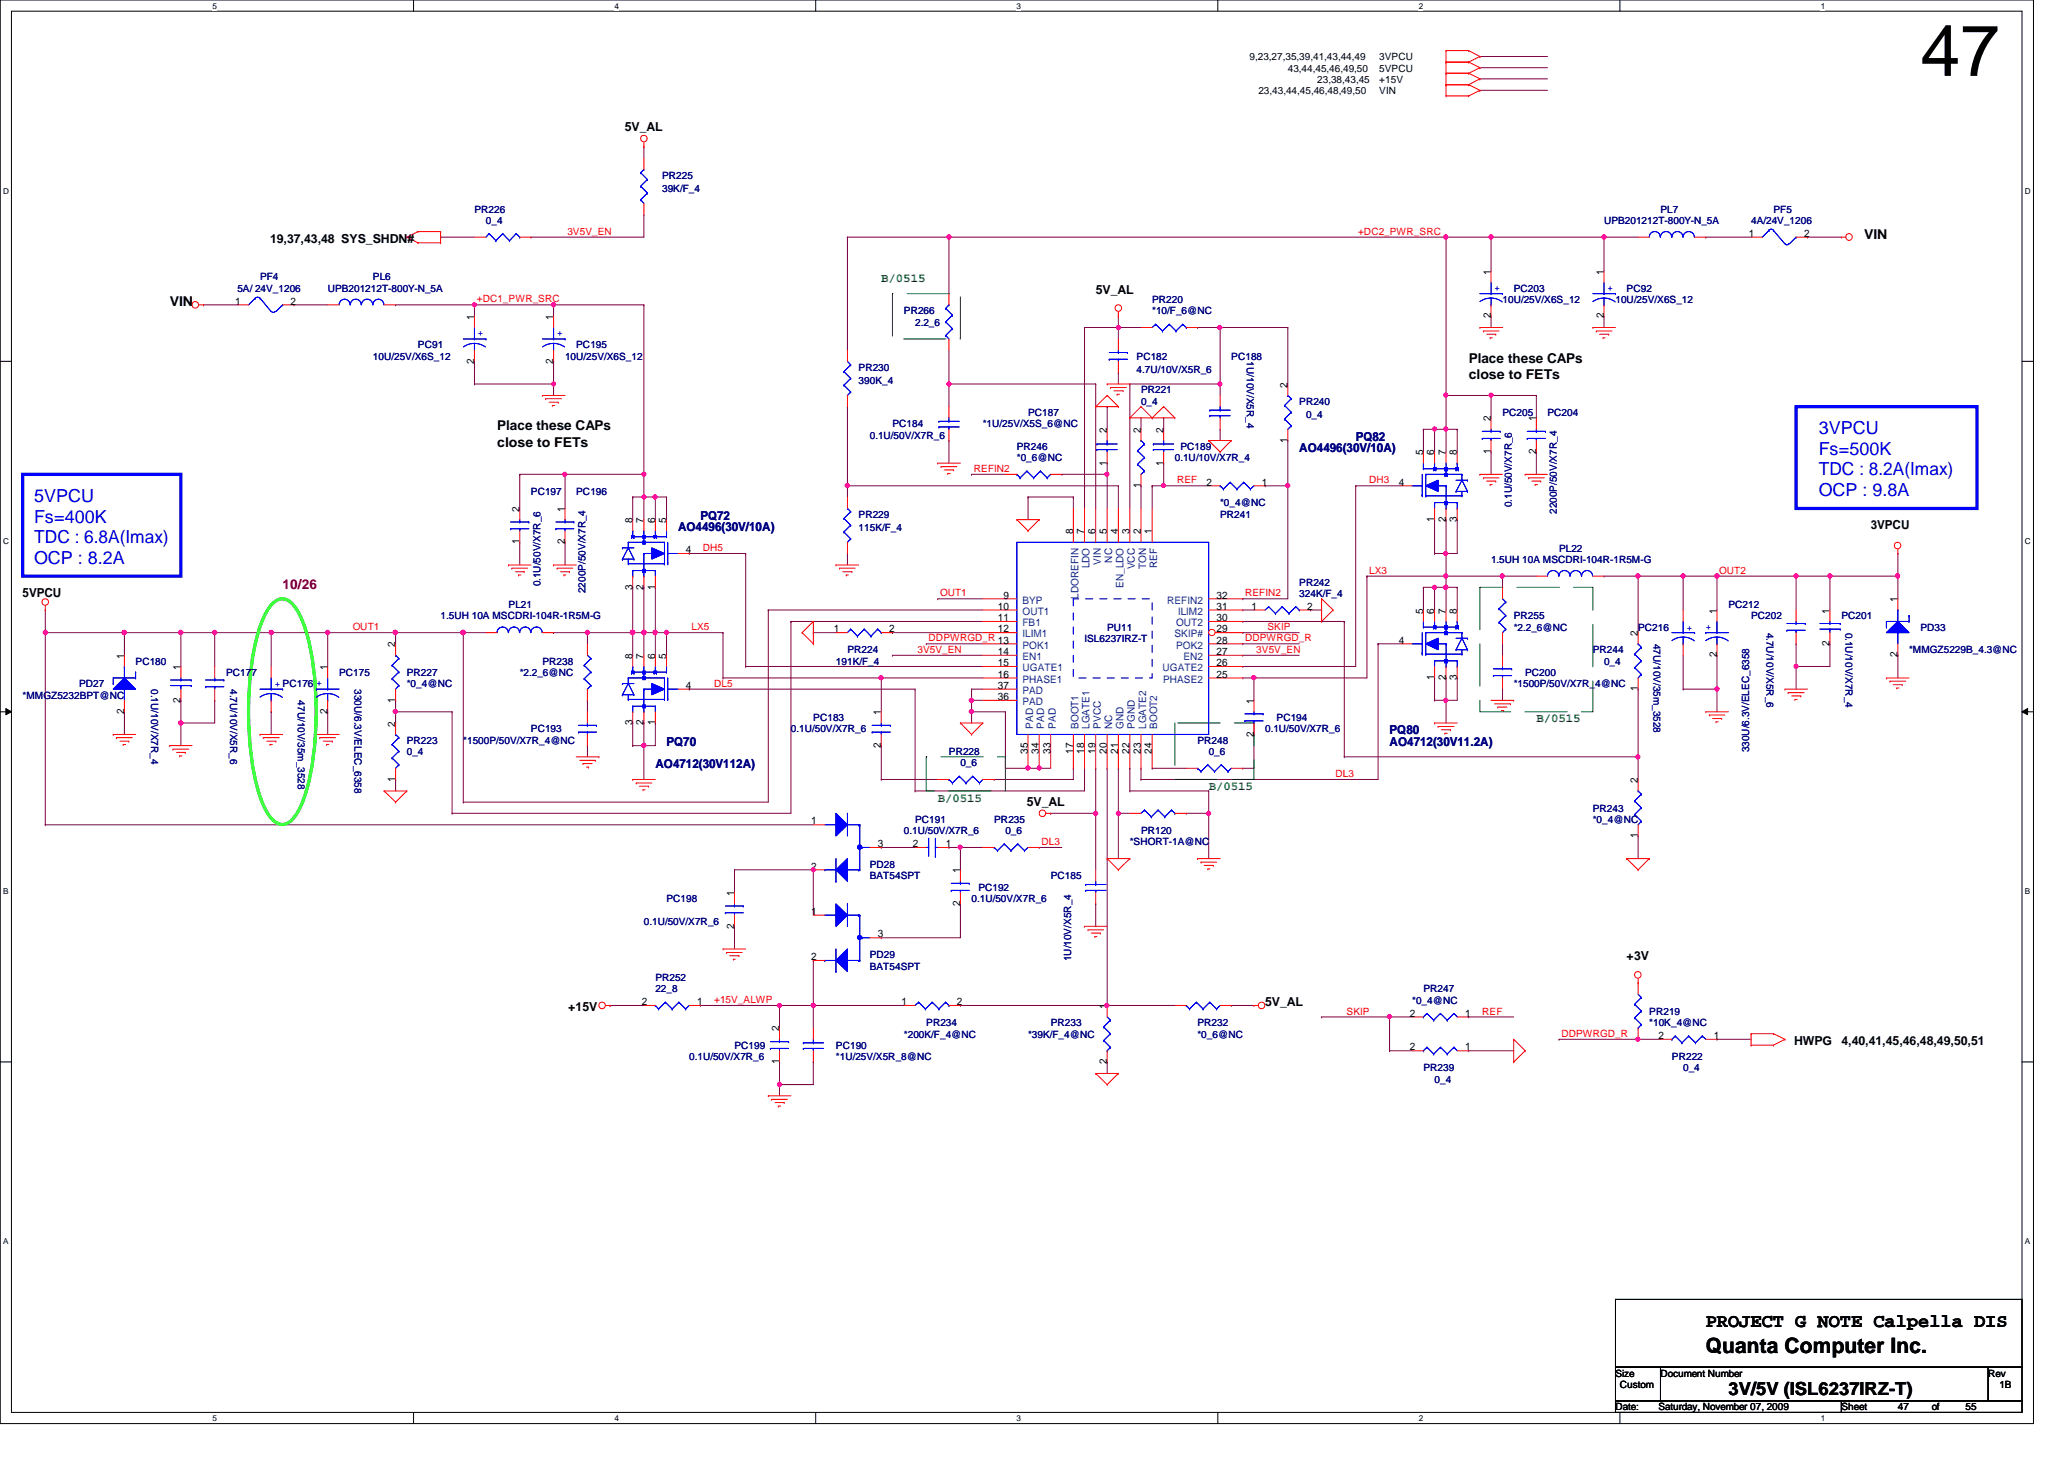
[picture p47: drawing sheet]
<svg xmlns="http://www.w3.org/2000/svg" width="297mm" height="210mm" viewBox="0 0 297 210" stroke-linecap="round" stroke-linejoin="round" font-family="sans-serif">
<defs><g id="words">
<text font-size="10.4" x="276.4" y="10.9">47</text>
<text font-size="3" x="245.5" y="194.6">Quanta Computer Inc.</text>
<text font-size="2.8" x="245.5" y="190.9">PROJECT G NOTE Calpella DIS</text>
<g font-size="2.6" fill="#00f">
<text x="261.7" y="62.4">3VPCU</text>
<text x="261.7" y="65.4">Fs=500K</text>
<text x="261.7" y="68.4">TDC : 8.2A(Imax)</text>
<text x="261.7" y="71.3">OCP : 9.8A</text>
<text x="4.9" y="72.2">5VPCU</text>
<text x="4.9" y="75.2">Fs=400K</text>
<text x="4.9" y="78.1">TDC : 6.8A(Imax)</text>
<text x="4.9" y="81.1">OCP : 8.2A</text>
</g>
<text font-size="2.6" x="248.7" y="200.7">3V/5V (ISL6237IRZ-T)</text>
<g font-size="1.9">
<text x="268.3" y="34.3">VIN</text>
<text x="24.4" y="44.1">VIN</text>
<text x="211.4" y="52.2">Place these CAPs</text>
<text x="211.4" y="54.6">close to FETs</text>
<text x="71.5" y="61.9">Place these CAPs</text>
<text x="71.5" y="64.3">close to FETs</text>
</g>
<text font-size="1.9" fill="#800000" x="40.7" y="84.7">10/26</text>
<g font-size="1.8">
<text x="89.9" y="18.9">5V_AL</text>
<text x="38.9" y="35">19,37,43,48 SYS_SHDN#</text>
<text x="157.7" y="42.3">5V_AL</text>
<text x="269.2" y="76.1">3VPCU</text>
<text x="3.3" y="85.9">5VPCU</text>
<text x="147.8" y="115.9">5V_AL</text>
<text x="234.1" y="138.2">+3V</text>
<text x="81.8" y="145.5">+15V</text>
<text x="182.1" y="144.7">5V_AL</text>
<text x="258.2" y="150.4">HWPG</text>
<text x="265" y="150.4">4,40,41,45,46,48,49,50,51</text>
</g>
<g font-size="1.8" fill="#008000">
<text x="126.8" y="40.5">B/0515</text>
<text x="221.1" y="103.9">B/0515</text>
<text x="173.9" y="113.7">B/0515</text>
<text x="135" y="115.3">B/0515</text>
</g>
<g font-size="1.8" fill="#000080">
<text x="187" y="65">AO4496(30V/10A)</text>
<text x="195.1" y="63.4">PQ82</text>
<text x="97.6" y="76.4">AO4496(30V/10A)</text>
<text x="100.8" y="74.8">PQ72</text>
<text x="95.9" y="107.3">PQ70</text>
<text x="200" y="105.7">PQ80</text>
<text x="200" y="107.3">AO4712(30V11.2A)</text>
<text x="94.3" y="110.5">AO4712(30V112A)</text>
</g>
<g font-size="1.5">
<text x="251.7" y="34.1">1</text>
<text x="259.6" y="34.1">2</text>
<text x="214.5" y="39.5" transform="rotate(-90 214.5 39.5)">1</text>
<text x="230.8" y="39.5" transform="rotate(-90 230.8 39.5)">1</text>
<text x="33.8" y="43.8">1</text>
<text x="41.8" y="43.8">2</text>
<text x="68.2" y="46" transform="rotate(-90 68.2 46)">1</text>
<text x="79.6" y="46" transform="rotate(-90 79.6 46)">1</text>
<text x="214.5" y="45.8" transform="rotate(-90 214.5 45.8)">2</text>
<text x="230.8" y="45.8" transform="rotate(-90 230.8 45.8)">2</text>
<text x="68.2" y="52.3" transform="rotate(-90 68.2 52.3)">2</text>
<text x="79.6" y="52.3" transform="rotate(-90 79.6 52.3)">2</text>
<text x="185.3" y="55.8" transform="rotate(-90 185.3 55.8)">2</text>
<text x="159.3" y="62.2" transform="rotate(-90 159.3 62.2)">2</text>
<text x="164.2" y="62.2" transform="rotate(-90 164.2 62.2)">2</text>
<text x="167.4" y="62.2" transform="rotate(-90 167.4 62.2)">2</text>
<text x="185.3" y="63.7" transform="rotate(-90 185.3 63.7)">1</text>
<text x="204.8" y="65.5" transform="rotate(-90 204.8 65.5)">5</text>
<text x="206.4" y="65.5" transform="rotate(-90 206.4 65.5)">6</text>
<text x="208.1" y="65.5" transform="rotate(-90 208.1 65.5)">7</text>
<text x="209.7" y="65.5" transform="rotate(-90 209.7 65.5)">8</text>
<text x="214.5" y="65.3" transform="rotate(-90 214.5 65.3)">1</text>
<text x="214.5" y="60.6" transform="rotate(-90 214.5 60.6)">2</text>
<text x="221.1" y="65.3" transform="rotate(-90 221.1 65.3)">2</text>
<text x="221.1" y="60.6" transform="rotate(-90 221.1 60.6)">1</text>
<text x="159.3" y="67" transform="rotate(-90 159.3 67)">1</text>
<text x="164.2" y="70.2" transform="rotate(-90 164.2 70.2)">1</text>
<text x="167.4" y="67" transform="rotate(-90 167.4 67)">1</text>
<text x="173.6" y="69.8">2</text>
<text x="181.6" y="69.8">1</text>
<text x="201.3" y="69.8">4</text>
<text x="74.8" y="73.6" transform="rotate(-90 74.8 73.6)">2</text>
<text x="81.3" y="73.6" transform="rotate(-90 81.3 73.6)">1</text>
<text x="91" y="75.2" transform="rotate(-90 91 75.2)">8</text>
<text x="92.6" y="75.2" transform="rotate(-90 92.6 75.2)">7</text>
<text x="94.3" y="75.2" transform="rotate(-90 94.3 75.2)">6</text>
<text x="95.9" y="75.2" transform="rotate(-90 95.9 75.2)">5</text>
<text x="154.4" y="76.9" transform="rotate(-90 154.4 76.9)">8</text>
<text x="156" y="76.9" transform="rotate(-90 156 76.9)">7</text>
<text x="157.6" y="76.9" transform="rotate(-90 157.6 76.9)">6</text>
<text x="159.3" y="76.9" transform="rotate(-90 159.3 76.9)">5</text>
<text x="160.9" y="76.9" transform="rotate(-90 160.9 76.9)">4</text>
<text x="162.6" y="76.9" transform="rotate(-90 162.6 76.9)">3</text>
<text x="164.2" y="76.9" transform="rotate(-90 164.2 76.9)">2</text>
<text x="165.8" y="76.9" transform="rotate(-90 165.8 76.9)">1</text>
<text x="206.4" y="75.1" transform="rotate(-90 206.4 75.1)">1</text>
<text x="208.1" y="75.1" transform="rotate(-90 208.1 75.1)">2</text>
<text x="209.7" y="75.1" transform="rotate(-90 209.7 75.1)">3</text>
<text x="74.8" y="78.3" transform="rotate(-90 74.8 78.3)">1</text>
<text x="81.3" y="78.3" transform="rotate(-90 81.3 78.3)">2</text>
<text x="98.7" y="79.6">4</text>
<text x="91" y="84.8" transform="rotate(-90 91 84.8)">3</text>
<text x="92.6" y="84.8" transform="rotate(-90 92.6 84.8)">2</text>
<text x="94.3" y="84.8" transform="rotate(-90 94.3 84.8)">1</text>
<text x="143.6" y="87.7">10</text>
<text x="143.6" y="89.4">11</text>
<text x="144.4" y="86.1">9</text>
<text x="175.1" y="89.4">30</text>
<text x="175.1" y="87.7">31</text>
<text x="175.1" y="86.1">32</text>
<text x="180.1" y="87.7">1</text>
<text x="188.1" y="87.7">2</text>
<text x="204.8" y="88.3" transform="rotate(-90 204.8 88.3)">5</text>
<text x="206.4" y="88.3" transform="rotate(-90 206.4 88.3)">6</text>
<text x="208.1" y="88.3" transform="rotate(-90 208.1 88.3)">7</text>
<text x="209.7" y="88.3" transform="rotate(-90 209.7 88.3)">8</text>
<text x="247.1" y="88.3" transform="rotate(-90 247.1 88.3)">1</text>
<text x="263.3" y="88.3" transform="rotate(-90 263.3 88.3)">1</text>
<text x="273.1" y="86.6" transform="rotate(-90 273.1 86.6)">1</text>
<text x="17.9" y="94.7" transform="rotate(-90 17.9 94.7)">1</text>
<text x="56.9" y="93.1" transform="rotate(-90 56.9 93.1)">2</text>
<text x="91" y="94.7" transform="rotate(-90 91 94.7)">8</text>
<text x="92.6" y="94.7" transform="rotate(-90 92.6 94.7)">7</text>
<text x="94.3" y="94.7" transform="rotate(-90 94.3 94.7)">6</text>
<text x="95.9" y="94.7" transform="rotate(-90 95.9 94.7)">5</text>
<text x="120" y="91">1</text>
<text x="128" y="91">2</text>
<text x="143.6" y="91">12</text>
<text x="143.6" y="94.2">14</text>
<text x="143.6" y="95.8">15</text>
<text x="175.1" y="95.8">26</text>
<text x="175.1" y="94.2">27</text>
<text x="175.1" y="92.6">28</text>
<text x="175.1" y="91">29</text>
<text x="201.3" y="92.6">4</text>
<text x="235.7" y="91.5" transform="rotate(-90 235.7 91.5)">2</text>
<text x="247.1" y="94.6" transform="rotate(-90 247.1 94.6)">2</text>
<text x="263.3" y="93" transform="rotate(-90 263.3 93)">2</text>
<text x="273.1" y="94.6" transform="rotate(-90 273.1 94.6)">2</text>
<text x="26" y="101.1" transform="rotate(-90 26 101.1)">2</text>
<text x="26" y="96.4" transform="rotate(-90 26 96.4)">1</text>
<text x="47.1" y="96.4" transform="rotate(-90 47.1 96.4)">1</text>
<text x="56.9" y="101.1" transform="rotate(-90 56.9 101.1)">1</text>
<text x="98.7" y="99.1">4</text>
<text x="143.6" y="97.5">16</text>
<text x="143.6" y="100.7">36</text>
<text x="143.6" y="99.1">37</text>
<text x="175.1" y="97.5">25</text>
<text x="180.4" y="101.3" transform="rotate(-90 180.4 101.3)">1</text>
<text x="206.4" y="97.8" transform="rotate(-90 206.4 97.8)">1</text>
<text x="208.1" y="97.8" transform="rotate(-90 208.1 97.8)">2</text>
<text x="209.7" y="97.8" transform="rotate(-90 209.7 97.8)">3</text>
<text x="235.7" y="99.5" transform="rotate(-90 235.7 99.5)">1</text>
<text x="17.9" y="102.7" transform="rotate(-90 17.9 102.7)">2</text>
<text x="47.1" y="102.7" transform="rotate(-90 47.1 102.7)">2</text>
<text x="56.9" y="104.5" transform="rotate(-90 56.9 104.5)">2</text>
<text x="91" y="104.4" transform="rotate(-90 91 104.4)">3</text>
<text x="92.6" y="104.4" transform="rotate(-90 92.6 104.4)">2</text>
<text x="94.3" y="104.4" transform="rotate(-90 94.3 104.4)">1</text>
<text x="126.8" y="107.6" transform="rotate(-90 126.8 107.6)">2</text>
<text x="126.8" y="102.9" transform="rotate(-90 126.8 102.9)">1</text>
<text x="180.4" y="106" transform="rotate(-90 180.4 106)">2</text>
<text x="56.9" y="112.5" transform="rotate(-90 56.9 112.5)">1</text>
<text x="147.9" y="108.4" transform="rotate(-90 147.9 108.4)">35</text>
<text x="149.5" y="108.4" transform="rotate(-90 149.5 108.4)">34</text>
<text x="151.2" y="108.4" transform="rotate(-90 151.2 108.4)">33</text>
<text x="154.4" y="108.4" transform="rotate(-90 154.4 108.4)">17</text>
<text x="156" y="108.4" transform="rotate(-90 156 108.4)">18</text>
<text x="157.6" y="108.4" transform="rotate(-90 157.6 108.4)">19</text>
<text x="159.3" y="108.4" transform="rotate(-90 159.3 108.4)">20</text>
<text x="160.9" y="108.4" transform="rotate(-90 160.9 108.4)">21</text>
<text x="162.6" y="108.4" transform="rotate(-90 162.6 108.4)">22</text>
<text x="164.2" y="108.4" transform="rotate(-90 164.2 108.4)">23</text>
<text x="165.8" y="108.4" transform="rotate(-90 165.8 108.4)">24</text>
<text x="235.7" y="112.6" transform="rotate(-90 235.7 112.6)">2</text>
<text x="116.8" y="118.6">1</text>
<text x="116.8" y="125.1">2</text>
<text x="126.3" y="121.9">3</text>
<text x="131.4" y="121.9">2</text>
<text x="136.1" y="121.9">1</text>
<text x="138.2" y="125.6" transform="rotate(-90 138.2 125.6)">1</text>
<text x="235.7" y="120.6" transform="rotate(-90 235.7 120.6)">1</text>
<text x="105.7" y="128.9" transform="rotate(-90 105.7 128.9)">1</text>
<text x="116.8" y="131.6">1</text>
<text x="138.2" y="130.3" transform="rotate(-90 138.2 130.3)">2</text>
<text x="105.7" y="133.6" transform="rotate(-90 105.7 133.6)">2</text>
<text x="126.3" y="134.9">3</text>
<text x="116.8" y="138.1">2</text>
<text x="92.4" y="144.6">2</text>
<text x="100.3" y="144.6">1</text>
<text x="112.1" y="148.4" transform="rotate(-90 112.1 148.4)">2</text>
<text x="129.7" y="144.6">1</text>
<text x="137.7" y="144.6">2</text>
<text x="159.3" y="145.2" transform="rotate(-90 159.3 145.2)">1</text>
<text x="202.9" y="146.3">2</text>
<text x="210.9" y="146.3">1</text>
<text x="238.7" y="149.5">2</text>
<text x="246.6" y="149.5">1</text>
<text x="112.1" y="153.1" transform="rotate(-90 112.1 153.1)">1</text>
<text x="159.3" y="153.1" transform="rotate(-90 159.3 153.1)">2</text>
<text x="202.9" y="151.1">2</text>
<text x="210.9" y="151.1">1</text>
</g>
<g font-size="1.5" fill="#004080">
<text x="156.8" y="81.8" transform="rotate(-90 156.8 81.8)">LDO</text>
<text x="158.4" y="81.2" transform="rotate(-90 158.4 81.2)">VIN</text>
<text x="160.1" y="80.9" transform="rotate(-90 160.1 80.9)">NC</text>
<text x="163.3" y="81.9" transform="rotate(-90 163.3 81.9)">VCC</text>
<text x="164.9" y="81.9" transform="rotate(-90 164.9 81.9)">TON</text>
<text x="166.5" y="81.7" transform="rotate(-90 166.5 81.7)">REF</text>
<text x="147.1" y="86.8">BYP</text>
<text x="147.1" y="88.4">OUT1</text>
<text x="155.2" y="86.1" transform="rotate(-90 155.2 86.1)">LDOREFIN</text>
<text x="161.7" y="84.6" transform="rotate(-90 161.7 84.6)">EN_LDO</text>
<text x="168" y="86.8">REFIN2</text>
<text x="169.5" y="88.4">ILIM2</text>
<text x="147.1" y="90.1">FB1</text>
<text x="147.1" y="91.7">ILIM1</text>
<text x="147.1" y="93.3">POK1</text>
<text x="147.1" y="95">EN1</text>
<text x="169" y="91.7">SKIP#</text>
<text x="169.2" y="93.3">POK2</text>
<text x="169.2" y="90.1">OUT2</text>
<text x="170.3" y="95">EN2</text>
<text x="147.1" y="96.6">UGATE1</text>
<text x="147.1" y="98.2">PHASE1</text>
<text x="147.1" y="101.4">PAD</text>
<text x="147.1" y="99.8">PAD</text>
<text x="167.3" y="96.6">UGATE2</text>
<text x="167.4" y="98.2">PHASE2</text>
<text x="148.7" y="104.9" transform="rotate(-90 148.7 104.9)">PAD</text>
<text x="150.3" y="104.9" transform="rotate(-90 150.3 104.9)">PAD</text>
<text x="151.9" y="104.9" transform="rotate(-90 151.9 104.9)">PAD</text>
<text x="155.2" y="104.9" transform="rotate(-90 155.2 104.9)">BOOT1</text>
<text x="156.8" y="104.9" transform="rotate(-90 156.8 104.9)">LGATE1</text>
<text x="158.4" y="104.9" transform="rotate(-90 158.4 104.9)">PVCC</text>
<text x="160.1" y="104.9" transform="rotate(-90 160.1 104.9)">NC</text>
<text x="161.7" y="104.9" transform="rotate(-90 161.7 104.9)">GND</text>
<text x="163.3" y="104.9" transform="rotate(-90 163.3 104.9)">PGND</text>
<text x="164.9" y="104.9" transform="rotate(-90 164.9 104.9)">LGATE2</text>
<text x="166.5" y="104.9" transform="rotate(-90 166.5 104.9)">BOOT2</text>
</g>
<g font-size="1.4">
<text x="179.8" y="8.6">9,23,27,35,39,41,43,44,49</text>
<text x="185.3" y="10.3">43,44,45,46,49,50</text>
<text x="189.6" y="11.9">23,38,43,45</text>
<text x="198.5" y="8.6">3VPCU</text>
<text x="198.5" y="10.3">5VPCU</text>
<text x="198.5" y="11.9">+15V</text>
<text x="181.1" y="13.5">23,43,44,45,46,48,49,50</text>
<text x="198.5" y="13.5">VIN</text>
<text x="232.5" y="198">Size</text>
<text x="232.5" y="202.9">Date:</text>
<text x="233.1" y="199.6">Custom</text>
<text x="238.7" y="202.9">Saturday, November 07, 2009</text>
<text x="239" y="198">Document Number</text>
<text x="265" y="202.9">Sheet</text>
<text x="273.1" y="202.9">47</text>
<text x="278" y="202.9">of</text>
<text x="282.9" y="202.9">55</text>
<text x="286.1" y="198">Rev</text>
<text x="287.7" y="199.6">1B</text>
</g>
<g font-size="1.4" fill="#000080">
<text x="95.3" y="25.7">PR225</text>
<text x="95.3" y="27.7">39K/F_4</text>
<text x="68.3" y="30.6">PR226</text>
<text x="69.9" y="32.2">0_4</text>
<text x="230.8" y="32.2">UPB201212T-800Y-N_5A</text>
<text x="239" y="30.6">PL7</text>
<text x="252" y="32.2">4A/24V_1206</text>
<text x="255.2" y="30.6">PF5</text>
<text x="34.2" y="42">5A/ 24V_1206</text>
<text x="37.4" y="40.3">PF4</text>
<text x="47.2" y="42">UPB201212T-800Y-N_5A</text>
<text x="53.7" y="40.3">PL6</text>
<text x="217.8" y="42">PC203</text>
<text x="234.1" y="42">PC92</text>
<text x="130.1" y="45.2">PR266</text>
<text x="131.7" y="46.9">2.2_6</text>
<text x="165.8" y="43.6">PR220</text>
<text x="165.8" y="45.2">*10/F_6@NC</text>
<text x="216.2" y="43.6">10U/25V/X6S_12</text>
<text x="232.5" y="43.6">10U/25V/X6S_12</text>
<text x="53.7" y="51.7">10U/25V/X6S_12</text>
<text x="60.2" y="50.1">PC91</text>
<text x="81.3" y="51.7">10U/25V/X6S_12</text>
<text x="82.9" y="50.1">PC195</text>
<text x="123.6" y="53.3">PR230</text>
<text x="163.6" y="51.7">PC182</text>
<text x="163.6" y="53.7">4.7U/10V/X5R_6</text>
<text x="177.2" y="51.7">PC188</text>
<text x="179.4" y="52" transform="rotate(90 179.4 52)">1U/10V/X5R_4</text>
<text x="123.6" y="55.3">390K_4</text>
<text x="148" y="59.9">PC187</text>
<text x="164.2" y="56.6">PR221</text>
<text x="164.2" y="58.3">0_4</text>
<text x="187" y="58.3">PR240</text>
<text x="216.2" y="59.9">PC205</text>
<text x="222.7" y="59.9">PC204</text>
<text x="125.2" y="63.1">0.1U/50V/X7R_6</text>
<text x="128.4" y="61.5">PC184</text>
<text x="141.4" y="61.5">*1U/25V/X5S_6@NC</text>
<text x="146.3" y="64.7">PR246</text>
<text x="169.9" y="64.7">PC189</text>
<text x="188" y="60.2">0_4</text>
<text x="76.4" y="71.2">PC197</text>
<text x="82.9" y="71.2">PC196</text>
<text x="146.3" y="66.4">*0_6@NC</text>
<text x="169.1" y="66.4">0.1U/10V/X7R_4</text>
<text x="123.6" y="74.5">PR229</text>
<text x="123.6" y="76.5">115K/F_4</text>
<text x="175.6" y="74.5">PR241</text>
<text x="175.6" y="72.9">*0_4@NC</text>
<text x="217.6" y="73" transform="rotate(-90 217.6 73)">0.1U/50V/X7R_6</text>
<text x="224.1" y="74" transform="rotate(-90 224.1 74)">2200P/50V/X7R_4</text>
<text x="214.6" y="81">1.5UH 10A MSCDRI-104R-1R5M-G</text>
<text x="224.4" y="79.4">PL22</text>
<text x="63.4" y="89.1">1.5UH 10A MSCDRI-104R-1R5M-G</text>
<text x="73.2" y="87.5">PL21</text>
<text x="77.8" y="84.4" transform="rotate(-90 77.8 84.4)">0.1U/50V/X7R_6</text>
<text x="84.3" y="85.3" transform="rotate(-90 84.3 85.3)">2200P/50V/X7R_4</text>
<text x="187" y="84.2">PR242</text>
<text x="187" y="85.9">324K/F_4</text>
<text x="217.8" y="89.1">PR255</text>
<text x="248.7" y="87.5">PC212</text>
<text x="252" y="89.1">PC202</text>
<text x="265" y="89.1">PC201</text>
<text x="19.5" y="95.6">PC180</text>
<text x="78.1" y="95.6">PR238</text>
<text x="120.3" y="95.6">191K/F_4</text>
<text x="122" y="94">PR224</text>
<text x="156.1" y="92.4">ISL6237IRZ-T</text>
<text x="159.3" y="90.8">PU11</text>
<text x="217.8" y="90.8">*2.2_6@NC</text>
<text x="229.2" y="94">PR244</text>
<text x="230.8" y="95.6">0_4</text>
<text x="235.8" y="90.8">PC216</text>
<text x="238" y="92.6" transform="rotate(90 238 92.6)">47U/10V/35m_3528</text>
<text x="254.2" y="91" transform="rotate(90 254.2 91)">4.7U/10V/X5R_6</text>
<text x="265.6" y="91" transform="rotate(90 265.6 91)">0.1U/10V/X7R_4</text>
<text x="274.7" y="94">*MMGZ5229B_4.3@NC</text>
<text x="276.4" y="90.8">PD33</text>
<text x="3.3" y="100.5">*MMGZ5232BPT@NC</text>
<text x="11.4" y="98.9">PD27</text>
<text x="21.8" y="99.1" transform="rotate(90 21.8 99.1)">0.1U/10V/X7R_4</text>
<text x="32.6" y="97.2">PC177</text>
<text x="33.1" y="99.1" transform="rotate(90 33.1 99.1)">4.7U/10V/X5R_6</text>
<text x="42.9" y="100.8" transform="rotate(90 42.9 100.8)">47U/10V/35m_3528</text>
<text x="48.8" y="97.2">PC175</text>
<text x="51" y="99.1" transform="rotate(90 51 99.1)">330U/6.3V/ELEC_6358</text>
<text x="58.5" y="97.2">PR227</text>
<text x="58.5" y="98.9">*0_4@NC</text>
<text x="74.8" y="97.2">*2.2_6@NC</text>
<text x="217.8" y="98.9">*1500P/50V/X7R_4@NC</text>
<text x="219.5" y="97.2">PC200</text>
<text x="58.5" y="107">PR223</text>
<text x="66.7" y="107">*1500P/50V/X7R_4@NC</text>
<text x="76.4" y="105.4">PC193</text>
<text x="113.8" y="105.4">0.1U/50V/X7R_6</text>
<text x="117" y="103.8">PC183</text>
<text x="172.3" y="107">PR248</text>
<text x="182.1" y="105.4">0.1U/50V/X7R_6</text>
<text x="183.7" y="103.8">PC194</text>
<text x="58.5" y="108.6">0_4</text>
<text x="136.6" y="108.6">PR228</text>
<text x="138.2" y="110.2">0_6</text>
<text x="173.9" y="108.6">0_6</text>
<text x="251.7" y="108.2" transform="rotate(-90 251.7 108.2)">330U/6.3V/ELEC_6358</text>
<text x="131.7" y="118.4">PC191</text>
<text x="143.1" y="118.4">PR235</text>
<text x="229.2" y="116.8">PR243</text>
<text x="229.2" y="118.4">*0_4@NC</text>
<text x="125.2" y="124.9">PD28</text>
<text x="130.1" y="120">0.1U/50V/X7R_6</text>
<text x="144.7" y="120">0_6</text>
<text x="162.6" y="121.6">*SHORT-1A@NC</text>
<text x="164.2" y="120">PR120</text>
<text x="95.9" y="129.8">PC198</text>
<text x="125.2" y="126.5">BAT54SPT</text>
<text x="139.8" y="129.8">0.1U/50V/X7R_6</text>
<text x="140.8" y="128.1">PC192</text>
<text x="151.2" y="126.5">PC185</text>
<text x="92.7" y="133">0.1U/50V/X7R_6</text>
<text x="125.2" y="137.9">PD29</text>
<text x="94.3" y="141.1">PR252</text>
<text x="94.3" y="142.7">22_8</text>
<text x="125.2" y="139.5">BAT54SPT</text>
<text x="154.2" y="138.3" transform="rotate(-90 154.2 138.3)">1U/10V/X5R_4</text>
<text x="204.8" y="142.7">PR247</text>
<text x="130.1" y="149.3">*200K/F_4@NC</text>
<text x="133.3" y="147.7">PR234</text>
<text x="148" y="149.3">*39K/F_4@NC</text>
<text x="151.2" y="147.7">PR233</text>
<text x="172.3" y="147.7">PR232</text>
<text x="172.3" y="149.3">*0_6@NC</text>
<text x="203.2" y="144.4">*0_4@NC</text>
<text x="237.4" y="146">PR219</text>
<text x="237.4" y="147.7">*10K_4@NC</text>
<text x="99.2" y="152.5">0.1U/50V/X7R_6</text>
<text x="105.7" y="150.9">PC199</text>
<text x="120.3" y="150.9">PC190</text>
<text x="120.3" y="152.5">*1U/25V/X5R_8@NC</text>
<text x="204.8" y="154.1">PR239</text>
<text x="206.5" y="155.8">0_4</text>
<text x="240.6" y="152.5">PR222</text>
<text x="242.2" y="154.1">0_4</text>
</g>
<g font-size="1.4" fill="#f00">
<text x="81.7" y="33.8">3V5V_EN</text>
<text x="195.4" y="33.8">+DC2_PWR_SRC</text>
<text x="68.6" y="43.5">+DC1_PWR_SRC</text>
<text x="140.2" y="67.9">REFIN2</text>
<text x="169.4" y="69.6">REF</text>
<text x="197.1" y="69.6">DH3</text>
<text x="101.1" y="79.3">DH5</text>
<text x="197.1" y="82.5">LX3</text>
<text x="247.4" y="82.5">OUT2</text>
<text x="135.3" y="85.8">OUT1</text>
<text x="179.2" y="85.8">REFIN2</text>
<text x="50.8" y="90.7">OUT1</text>
<text x="99.5" y="90.7">LX5</text>
<text x="132" y="93.9">3V5V_EN</text>
<text x="133.6" y="92.3">DDPWRGD_R 13</text>
<text x="179.2" y="92.3">DDPWRGD_R</text>
<text x="180.8" y="93.9">3V5V_EN</text>
<text x="182.4" y="90.7">SKIP</text>
<text x="102.8" y="98.8">DL5</text>
<text x="192.2" y="111.8">DL3</text>
<text x="149.9" y="121.6">DL3</text>
<text x="102.8" y="144.3">+15V_ALWP</text>
<text x="193.8" y="146">SKIP</text>
<text x="213.3" y="146">REF</text>
<text x="224.7" y="149.2">DDPWRGD_R</text>
</g>
<g font-size="1.4" fill="#00f">
<text x="215.1" y="41.8">+</text>
<text x="231.3" y="41.8">+</text>
<text x="68.8" y="48.3">+</text>
<text x="80.2" y="48.3">+</text>
<text x="242.7" y="90.7">+</text>
<text x="245.5" y="90.6">+</text>
<text x="39.5" y="98.8">+ PC176 +</text>
</g>
<g font-size="1.2">
<text x="30.6" y="1.2">5</text>
<text x="88.4" y="1.2">4</text>
<text x="146.3" y="1.2">3</text>
<text x="204.2" y="1.2">2</text>
<text x="262" y="1.2">1</text>
<text x=".5" y="27.9">D</text>
<text x="291.4" y="27.9">D</text>
<text x=".5" y="78.2">C</text>
<text x="291.4" y="78.2">C</text>
<text x=".5" y="128.7">B</text>
<text x="291.4" y="128.7">B</text>
<text x=".5" y="179">A</text>
<text x="291.4" y="179">A</text>
<text x="30.6" y="204.4">5</text>
<text x="88.4" y="204.4">4</text>
<text x="146.3" y="204.4">3</text>
<text x="204.2" y="204.4">2</text>
<text x="262" y="204.4">1</text>
</g>
</g></defs>
<path d="M0 0h292.6v204.8h-292.6zM1.6 1.6h289.4v201.6h-289.4z" fill="none" stroke="#000" stroke-width=".14"/>
<g fill="#fff">
<path d="M30.6 .2h.6v1.3h-.6z"/>
<path d="M30.6 203.4h.6v1.3h-.6z"/>
</g>
<path d="M59.5 0v1.6M59.5 203.2v1.6" fill="none" stroke="#000" stroke-width=".14"/>
<g fill="#fff">
<path d="M88.4 .2h.6v1.3h-.6z"/>
<path d="M88.4 203.4h.6v1.3h-.6z"/>
</g>
<path d="M117.4 0v1.6M117.4 203.2v1.6" fill="none" stroke="#000" stroke-width=".14"/>
<g fill="#fff">
<path d="M146.3 .2h.6v1.3h-.6z"/>
<path d="M146.3 203.4h.6v1.3h-.6z"/>
</g>
<path d="M175.3 0v1.6M175.3 203.2v1.6" fill="none" stroke="#000" stroke-width=".14"/>
<g fill="#fff">
<path d="M204.2 .2h.6v1.3h-.6z"/>
<path d="M204.2 203.4h.6v1.3h-.6z"/>
</g>
<path d="M233.1 0v1.6M233.1 203.2v1.6" fill="none" stroke="#000" stroke-width=".14"/>
<g fill="#fff">
<path d="M262 .2h.6v1.3h-.6z"/>
<path d="M262 203.4h.6v1.3h-.6z"/>
<path d="M.5 26.8h.8v1.3h-.8z"/>
<path d="M291.4 26.8h.8v1.3h-.8z"/>
<path d="M.5 77.2h.8v1.3h-.8z"/>
<path d="M291.4 77.2h.8v1.3h-.8z"/>
</g>
<path d="M0 52h1.6M291 52h1.6" fill="none" stroke="#000" stroke-width=".14"/>
<g fill="#fff">
<path d="M.5 127.6h.7v1.3h-.7z"/>
<path d="M291.4 127.6h.7v1.3h-.7z"/>
</g>
<path d="M0 102.4h1.6M.8 101.9l.8 .5-.8 .4zM291 102.4l.8-.5v.9zM291 102.4h1.6" fill="none" stroke="#000" stroke-width=".14"/>
<path d="M.8 101.9l.8 .5-.8 .4zM291 102.4l.8-.5v.9z" fill="#000"/>
<g fill="#fff">
<path d="M.5 178h.7v1.3h-.7z"/>
<path d="M291.4 178h.7v1.3h-.7z"/>
</g>
<path d="M0 152.8h1.6M291 152.8h1.6" fill="none" stroke="#000" stroke-width=".14"/>
<path d="M56.9 91h.1M56.9 91h9.8" fill="none" stroke="#800040" stroke-width=".14"/>
<circle cx="56.9" cy="91" r=".31" fill="#f0f"/>
<circle cx="56.9" cy="91" r=".31" fill="none" stroke="#f0f" stroke-width=".14"/>
<path d="M17.9 91h.1M17.9 91v3.3M216.2 82.9h.1M216.2 82.9h4.9M235.8 99.1h.1M235.8 99.1v9.8M84.5 100.8h.1M84.5 107.3h.1M84.5 100.8v1.6M84.5 107.3v1.6" fill="none" stroke="#800040" stroke-width=".14"/>
<circle cx="17.9" cy="91" r=".32" fill="#f0f"/>
<circle cx="17.9" cy="91" r=".32" fill="none" stroke="#f0f" stroke-width=".14"/>
<g fill="none" stroke="#800040" stroke-width=".14">
<path d="M74.8 78h.1M74.8 78v3.3M81.3 68.2h.1M81.3 78h.1M81.3 68.2v5M81.3 78v3.3M81.3 68.2h11.4M92.7 71.5h.1M92.7 71.5v3.3M99.2 79.6h.1M99.2 79.6h8.1M6.5 91h.1"/>
<path d="M6.5 91h11.4M91.1 84.5h.1M91.1 84.5v6.5"/>
</g>
<circle cx="92.7" cy="68.2" r=".3" fill="#f0f"/>
<circle cx="92.7" cy="68.2" r=".3" fill="none" stroke="#f0f" stroke-width=".14"/>
<circle cx="81.3" cy="68.2" r=".3" fill="#f0f"/>
<circle cx="81.3" cy="68.2" r=".3" fill="none" stroke="#f0f" stroke-width=".14"/>
<path d="M74.8 68.2h.1M74.8 68.2v5M92.7 68.2h.1M92.7 68.2v3.3M136.6 63.4h.1M136.6 63.4v3.2M56.9 91h.1M56.9 91v1.6M170.7 117h.1M170.7 117h3.2" fill="none" stroke="#800040" stroke-width=".14"/>
<circle cx="92.7" cy="71.5" r=".3" fill="#f0f"/>
<circle cx="92.7" cy="71.5" r=".3" fill="none" stroke="#f0f" stroke-width=".14"/>
<path d="M79.7 43.9h.1M79.7 55.2h.1M79.7 43.9v1.6M79.7 55.2v1.7M91.1 71.5h.1M91.1 71.5v3.3" fill="none" stroke="#800040" stroke-width=".14"/>
<circle cx="79.7" cy="55.2" r=".3" fill="#f0f"/>
<circle cx="79.7" cy="55.2" r=".3" fill="none" stroke="#f0f" stroke-width=".14"/>
<path d="M56.9 43.9h.1M56.9 43.9h11.4M68.3 43.9h.1M68.3 43.9v1.6M122 58.5h.1M122 58.5v11.4M157.7 55.2h.1M157.7 55.2v18M159.3 66.6h.1M159.3 66.6v1.6" fill="none" stroke="#800040" stroke-width=".14"/>
<circle cx="121.9" cy="69.8" r=".3" fill="#f0f"/>
<circle cx="121.9" cy="69.8" r=".3" fill="none" stroke="#f0f" stroke-width=".14"/>
<g fill="none" stroke="#800040" stroke-width=".14">
<path d="M68.3 55.2h.1M68.3 52h.1M68.3 52v3.2M79.7 52h.1M79.7 52v3.2h-11.4M74.8 68.2h.1M74.8 68.2h6.5M273.1 79.6h.1M273.1 79.6v3.3M196.7 82.9h.1M196.7 82.9h11.4M258.5 92.6h.1"/>
<path d="M258.5 92.6v3.3M65.1 117h.1M65.1 102.4h.1M65.1 117h48.7M65.1 102.4v14.6"/>
</g>
<circle cx="273.1" cy="82.9" r=".31" fill="#f0f"/>
<circle cx="273.1" cy="82.9" r=".31" fill="none" stroke="#f0f" stroke-width=".14"/>
<path d="M258.5 95.9h.1M258.5 95.9v3.2M263.4 82.9h.1M263.4 82.9h9.7" fill="none" stroke="#800040" stroke-width=".14"/>
<circle cx="258.5" cy="95.9" r=".3" fill="#f0f"/>
<circle cx="258.5" cy="95.9" r=".3" fill="none" stroke="#f0f" stroke-width=".14"/>
<path d="M247.1 82.9h.1M247.1 82.9h11.4M258.5 95.9h.1M258.5 82.9h.1M258.5 82.9v4.9M263.4 82.9h.1M263.4 92.6h.1M263.4 82.9v4.9M263.4 92.6v3.3h-4.9" fill="none" stroke="#800040" stroke-width=".14"/>
<circle cx="247.1" cy="82.9" r=".31" fill="#f0f"/>
<circle cx="247.1" cy="82.9" r=".31" fill="none" stroke="#f0f" stroke-width=".14"/>
<path d="M152.8 68.2h.1M152.8 68.2h6.5" fill="none" stroke="#800040" stroke-width=".14"/>
<circle cx="159.3" cy="68.2" r=".3" fill="#f0f"/>
<circle cx="159.3" cy="68.2" r=".3" fill="none" stroke="#f0f" stroke-width=".14"/>
<g fill="none" stroke="#800040" stroke-width=".14">
<path d="M213 8.1h.1M213 8.1h9.7M159.3 58.5h.1M159.3 58.5v3.3M175.6 47.1h.1M175.6 47.1h9.7M92.7 71.5h.1M92.7 71.5h1.6M159.3 68.2h.1M159.3 68.2v5M165.8 69.9h.1M165.8 69.9h8.1"/>
<path d="M167.5 69.9h.1M258.5 82.9h.1M258.5 82.9h4.9M91.1 107.3h.1M92.7 104h.1M92.7 104v3.3h-1.6M235.8 108.9h.1M235.8 108.9v3.2"/>
</g>
<circle cx="263.3" cy="82.9" r=".31" fill="#f0f"/>
<circle cx="263.3" cy="82.9" r=".31" fill="none" stroke="#f0f" stroke-width=".14"/>
<circle cx="258.5" cy="82.9" r=".31" fill="#f0f"/>
<circle cx="258.5" cy="82.9" r=".31" fill="none" stroke="#f0f" stroke-width=".14"/>
<path d="M242.2 82.9h.1M242.2 82.9h4.9M247.1 82.9h.1M247.1 99.1h.1M247.1 82.9v4.9M247.1 99.1v3.3M235.8 120.3h.1M235.8 120.3v3.2" fill="none" stroke="#800040" stroke-width=".14"/>
<circle cx="247.1" cy="82.9" r=".31" fill="#f0f"/>
<circle cx="247.1" cy="82.9" r=".31" fill="none" stroke="#f0f" stroke-width=".14"/>
<circle cx="242.2" cy="82.9" r=".31" fill="#f0f"/>
<circle cx="242.2" cy="82.9" r=".31" fill="none" stroke="#f0f" stroke-width=".14"/>
<path d="M216.2 82.9h.1M216.2 82.9v1.6M17.9 102.4h.1M17.9 102.4v3.3M159.3 110.5h.1M159.3 110.5v34.2h-21.1M138.2 144.7h.1" fill="none" stroke="#800040" stroke-width=".14"/>
<circle cx="159.3" cy="144.6" r=".3" fill="#f0f"/>
<circle cx="159.3" cy="144.6" r=".3" fill="none" stroke="#f0f" stroke-width=".14"/>
<path d="M117 144.7h.1M117 144.7h13.1" fill="none" stroke="#800040" stroke-width=".14"/>
<circle cx="117" cy="144.6" r=".3" fill="#f0f"/>
<circle cx="117" cy="144.6" r=".3" fill="none" stroke="#f0f" stroke-width=".14"/>
<path d="M112.2 156h.1M112.2 156v1.6M159.3 152.8h.1M159.3 152.8v1.6" fill="none" stroke="#800040" stroke-width=".14"/>
<circle cx="112.2" cy="156" r=".31" fill="#f0f"/>
<circle cx="112.2" cy="156" r=".31" fill="none" stroke="#f0f" stroke-width=".14"/>
<path d="M208.1 82.9h.1M208.1 82.9h8.1M112.2 156h.1M112.2 152.8h.1M112.2 152.8v3.2M117 152.8h.1M117 144.7h.1M117 144.7v3.2M117 152.8v3.2h-4.8" fill="none" stroke="#800040" stroke-width=".14"/>
<circle cx="216.2" cy="82.9" r=".31" fill="#f0f"/>
<circle cx="216.2" cy="82.9" r=".31" fill="none" stroke="#f0f" stroke-width=".14"/>
<circle cx="208.1" cy="82.9" r=".31" fill="#f0f"/>
<circle cx="208.1" cy="82.9" r=".31" fill="none" stroke="#f0f" stroke-width=".14"/>
<g fill="none" stroke="#800040" stroke-width=".14">
<path d="M213 9.7h.1M213 9.7h9.7M139.8 68.2h.1M139.8 68.2h4.9M182.1 69.9h.1M185.3 63.4h.1M185.3 63.4v6.5h-3.2M94.3 91h.1M94.3 91v3.3M94.3 91h1.6M95.9 91h.1M95.9 91v3.3"/>
<path d="M91.1 104h.1M91.1 104v3.3M92.7 107.3h.1M92.7 107.3h1.6M100.8 144.7h.1M100.8 144.7h11.4M112.2 144.7h.1M112.2 144.7v3.2"/>
</g>
<circle cx="95.9" cy="91" r=".31" fill="#f0f"/>
<circle cx="95.9" cy="91" r=".31" fill="none" stroke="#f0f" stroke-width=".14"/>
<circle cx="94.3" cy="91" r=".31" fill="#f0f"/>
<circle cx="94.3" cy="91" r=".31" fill="none" stroke="#f0f" stroke-width=".14"/>
<path d="M91.1 91h.1M91.1 91v3.3M92.7 91h.1M92.7 91v3.3" fill="none" stroke="#800040" stroke-width=".14"/>
<circle cx="91" cy="91" r=".32" fill="#f0f"/>
<circle cx="91" cy="91" r=".32" fill="none" stroke="#f0f" stroke-width=".14"/>
<path d="M6.5 91h.1M6.5 91v27.7M94.3 104h.1M94.3 104v3.3" fill="none" stroke="#800040" stroke-width=".14"/>
<circle cx="6.5" cy="91" r=".31" fill="#f0f"/>
<circle cx="6.5" cy="91" r=".31" fill="none" stroke="#f0f" stroke-width=".14"/>
<path d="M30.9 91h.1M30.9 91v4.9M47.2 91h.1M47.2 91v4.9" fill="none" stroke="#800040" stroke-width=".14"/>
<circle cx="47.1" cy="91" r=".31" fill="#f0f"/>
<circle cx="47.1" cy="91" r=".31" fill="none" stroke="#f0f" stroke-width=".14"/>
<path d="M47.2 91h.1M47.2 91h9.7" fill="none" stroke="#800040" stroke-width=".14"/>
<circle cx="56.9" cy="91" r=".31" fill="#f0f"/>
<circle cx="56.9" cy="91" r=".31" fill="none" stroke="#f0f" stroke-width=".14"/>
<path d="M17.9 91h.1M17.9 91h8.1M26 104h.1M26 104v3.3M26 104h4.9M47.2 102.4h.1M47.2 102.4v3.3" fill="none" stroke="#800040" stroke-width=".14"/>
<circle cx="26" cy="104" r=".31" fill="#f0f"/>
<circle cx="26" cy="104" r=".31" fill="none" stroke="#f0f" stroke-width=".14"/>
<path d="M26 91h.1M26 91v4.9M26 91h4.9M30.9 100.8h.1M30.9 100.8v3.2" fill="none" stroke="#800040" stroke-width=".14"/>
<circle cx="26" cy="91" r=".32" fill="#f0f"/>
<circle cx="26" cy="91" r=".32" fill="none" stroke="#f0f" stroke-width=".14"/>
<g fill="none" stroke="#800040" stroke-width=".14">
<path d="M213 13h.1M213 13h9.7M260.1 34.1h.1M260.1 34.1h4.9M208.1 56.9h.1M208.1 56.9v4.9M195.1 69.9h.1M195.1 69.9v26M84.5 91h.1M84.5 91v1.6M188.6 87.8h.1M188.6 87.8h1.6"/>
<path d="M198.3 92.6h.1M198.3 92.6v19.5M26 100.8h.1M26 100.8v3.2M159.3 144.7h.1M159.3 144.7h9.8M177.2 144.7h.1M177.2 144.7h3.3"/>
</g>
<circle cx="208.1" cy="56.8" r=".3" fill="#f0f"/>
<circle cx="208.1" cy="56.8" r=".3" fill="none" stroke="#f0f" stroke-width=".14"/>
<path d="M206.5 61.8h.1M206.5 61.8h1.6" fill="none" stroke="#800040" stroke-width=".14"/>
<circle cx="206.5" cy="61.7" r=".3" fill="#f0f"/>
<circle cx="206.5" cy="61.7" r=".3" fill="none" stroke="#f0f" stroke-width=".14"/>
<path d="M235.8 149.5h.1M235.8 149.5h3.2" fill="none" stroke="#800040" stroke-width=".14"/>
<circle cx="235.7" cy="149.5" r=".3" fill="#f0f"/>
<circle cx="235.7" cy="149.5" r=".3" fill="none" stroke="#f0f" stroke-width=".14"/>
<path d="M245.5 34.1h.1M245.5 34.1h6.5M200 146.3h.1M200 146.3h3.2M224.4 149.5h.1M224.4 149.5h11.4M247.1 149.5h.1M247.1 149.5h4.9" fill="none" stroke="#800040" stroke-width=".14"/>
<circle cx="199.9" cy="146.3" r=".3" fill="#f0f"/>
<circle cx="199.9" cy="146.3" r=".3" fill="none" stroke="#f0f" stroke-width=".14"/>
<path d="M42.3 43.9h.1M42.3 43.9h4.9M84.5 91h.1M84.5 91h6.6M131.7 113.8h.1M131.7 113.8h24.4M190.2 146.3h.1M190.2 146.3h9.8M200 146.3h.1M200 151.2h.1M200 146.3v4.9M200 151.2h3.2" fill="none" stroke="#800040" stroke-width=".14"/>
<circle cx="84.5" cy="91" r=".31" fill="#f0f"/>
<circle cx="84.5" cy="91" r=".31" fill="none" stroke="#f0f" stroke-width=".14"/>
<path d="M66.7 91h.1M66.7 91h3.2" fill="none" stroke="#800040" stroke-width=".14"/>
<circle cx="66.6" cy="91" r=".32" fill="#f0f"/>
<circle cx="66.6" cy="91" r=".32" fill="none" stroke="#f0f" stroke-width=".14"/>
<g fill="none" stroke="#800040" stroke-width=".14">
<path d="M213 11.3h.1M213 11.3h9.7M160.9 47.1h.1M160.9 47.1h3.3M216.2 99.1h.1M216.2 92.6h.1M216.2 92.6v1.7M216.2 99.1v1.7M160.9 117h.1M160.9 117h1.7M149.6 121.9h.1M149.6 121.9h3.2"/>
<path d="M211.4 146.3h.1M211.4 151.2h.1M211.4 146.3h6.4M211.4 151.2h6.4"/>
</g>
<circle cx="160.9" cy="117" r=".3" fill="#f0f"/>
<circle cx="160.9" cy="117" r=".3" fill="none" stroke="#f0f" stroke-width=".14"/>
<path d="M167.5 66.6h.1M167.5 66.6v3.3M160.9 110.5h.1M160.9 110.5v6.5" fill="none" stroke="#800040" stroke-width=".14"/>
<circle cx="167.4" cy="69.8" r=".3" fill="#f0f"/>
<circle cx="167.4" cy="69.8" r=".3" fill="none" stroke="#f0f" stroke-width=".14"/>
<path d="M139.8 102.4h.1M139.8 102.4h4.9" fill="none" stroke="#800040" stroke-width=".14"/>
<circle cx="139.8" cy="102.4" r=".31" fill="#f0f"/>
<circle cx="139.8" cy="102.4" r=".31" fill="none" stroke="#f0f" stroke-width=".14"/>
<path d="M173.9 117h.1M173.9 117v6.5" fill="none" stroke="#800040" stroke-width=".14"/>
<circle cx="173.9" cy="117" r=".3" fill="#f0f"/>
<circle cx="173.9" cy="117" r=".3" fill="none" stroke="#f0f" stroke-width=".14"/>
<g fill="none" stroke="#800040" stroke-width=".14">
<path d="M63.4 34.1h.1M63.4 34.1h4.9M208.1 56.9h.1M208.1 56.9h6.5M214.6 45.5h.1M214.6 56.9h.1M214.6 45.5v1.6M214.6 56.9v3.2M221.1 56.9h.1M221.1 56.9v3.2M122 79.6h.1M122 69.9h.1"/>
<path d="M122 69.9v1.6M122 79.6v1.7M214.6 65h.1M214.6 65v3.2M221.1 65h.1M221.1 65v3.2M95.9 91h.1M95.9 91h8.2M156.1 110.5h.1M156.1 110.5v3.3"/>
</g>
<circle cx="214.6" cy="56.8" r=".3" fill="#f0f"/>
<circle cx="214.6" cy="56.8" r=".3" fill="none" stroke="#f0f" stroke-width=".14"/>
<path d="M208.1 34.1h.1M208.1 34.1v22.8M208.1 34.1h6.5M214.6 56.9h.1M214.6 56.9h6.5M144.7 102.4h.1M144.7 102.4v8.1" fill="none" stroke="#800040" stroke-width=".14"/>
<circle cx="214.6" cy="34.1" r=".31" fill="#f0f"/>
<circle cx="214.6" cy="34.1" r=".31" fill="none" stroke="#f0f" stroke-width=".14"/>
<circle cx="208.1" cy="34.1" r=".31" fill="#f0f"/>
<circle cx="208.1" cy="34.1" r=".31" fill="none" stroke="#f0f" stroke-width=".14"/>
<path d="M214.6 34.1h.1M214.6 34.1v4.9M160.9 69.9h.1M160.9 69.9v3.3M208.1 79.6h.1M208.1 79.6v3.3" fill="none" stroke="#800040" stroke-width=".14"/>
<circle cx="208.1" cy="79.6" r=".3" fill="#f0f"/>
<circle cx="208.1" cy="79.6" r=".3" fill="none" stroke="#f0f" stroke-width=".14"/>
<path d="M204.8 61.8h.1M204.8 61.8h1.7M208.1 61.8h.1M208.1 61.8h1.6M208.1 61.8v3.2" fill="none" stroke="#800040" stroke-width=".14"/>
<circle cx="208.1" cy="61.7" r=".3" fill="#f0f"/>
<circle cx="208.1" cy="61.7" r=".3" fill="none" stroke="#f0f" stroke-width=".14"/>
<g fill="none" stroke="#800040" stroke-width=".14">
<path d="M162.6 55.2h.1M162.6 55.2h13M175.6 55.2h.1M175.6 55.2v1.7M148 71.5h.1M148 71.5h6.5M204.8 61.8h.1M204.8 61.8v3.2M206.5 61.8h.1M206.5 61.8v3.2M209.7 61.8h.1M209.7 61.8v3.2"/>
<path d="M117 138.2h.1M117 138.2v6.5"/>
</g>
<circle cx="175.6" cy="55.2" r=".3" fill="#f0f"/>
<circle cx="175.6" cy="55.2" r=".3" fill="none" stroke="#f0f" stroke-width=".14"/>
<path d="M56.9 100.8h.1M56.9 100.8v1.6" fill="none" stroke="#800040" stroke-width=".14"/>
<circle cx="56.9" cy="102.4" r=".3" fill="#f0f"/>
<circle cx="56.9" cy="102.4" r=".3" fill="none" stroke="#f0f" stroke-width=".14"/>
<path d="M156.1 47.1h.1M156.1 47.1v26.1M178.9 95.9h.1M178.9 95.9h16.2M92.7 107.3h.1M92.7 107.3v4.8M151.2 117h.1M151.2 117h6.5" fill="none" stroke="#800040" stroke-width=".14"/>
<circle cx="92.7" cy="107.2" r=".31" fill="#f0f"/>
<circle cx="92.7" cy="107.2" r=".31" fill="none" stroke="#f0f" stroke-width=".14"/>
<g fill="none" stroke="#800040" stroke-width=".14">
<path d="M165.8 69.9h.1M165.8 69.9v3.3M175.6 61.8h.1M175.6 61.8v1.6M195.1 69.9h.1M195.1 69.9h6.5M91.1 91h.1M92.7 84.5h.1M92.7 84.5v6.5h-1.6M104.1 91h.1M104.1 91v6.5M178.9 87.8h.1"/>
<path d="M178.9 87.8h1.6M157.7 110.5h.1M157.7 110.5v6.5M164.2 112.1h.1M164.2 112.1h34.1"/>
</g>
<circle cx="92.7" cy="91" r=".31" fill="#f0f"/>
<circle cx="92.7" cy="91" r=".31" fill="none" stroke="#f0f" stroke-width=".14"/>
<circle cx="91" cy="91" r=".32" fill="#f0f"/>
<circle cx="91" cy="91" r=".32" fill="none" stroke="#f0f" stroke-width=".14"/>
<g fill="none" stroke="#800040" stroke-width=".14">
<path d="M162.6 55.2h.1M162.6 55.2v18M104.1 97.5h.1M104.1 97.5h37.3M126.8 97.5h.1M126.8 97.5v4.9M56.9 112.1h.1M56.9 112.1v1.7M126.8 112.1h.1M126.8 107.3h.1M126.8 112.1h8.2M126.8 107.3v4.8"/>
<path d="M143.1 112.1h.1M154.5 110.5h.1M154.5 110.5v1.6h-11.4M173.9 113.8h.1M173.9 113.8v3.2"/>
</g>
<circle cx="126.8" cy="97.5" r=".3" fill="#f0f"/>
<circle cx="126.8" cy="97.5" r=".3" fill="none" stroke="#f0f" stroke-width=".14"/>
<g fill="none" stroke="#800040" stroke-width=".14">
<path d="M107.3 79.6h.1M107.3 79.6v16.3M148 71.5h.1M148 71.5v3.3M154.5 71.5h.1M154.5 71.5v1.7M164.2 69.9h.1M164.2 69.9v3.3M99.2 99.1h.1M99.2 99.1h32.5M107.3 95.9h.1M107.3 95.9h34.1"/>
<path d="M117 91h.1M117 91h3.3M131.7 99.1h.1M131.7 99.1v14.7M139.8 99.1h.1M139.8 99.1h1.6M139.8 99.1v1.7M178.9 91h.1M178.9 91h8.1M162.6 110.5h.1M162.6 110.5v3.3M165.8 110.5h.1"/>
<path d="M165.8 110.5h4.9M105.7 125.1h.1M105.7 125.1h11.3M117 125.1h.1M117 125.1v6.6M126.8 134.9h.1M136.6 121.9h.1M136.6 121.9h1.6M138.2 130h.1M138.2 121.9h.1M138.2 130v4.9h-11.4M138.2 121.9v3.2"/>
</g>
<circle cx="117" cy="125.1" r=".3" fill="#f0f"/>
<circle cx="117" cy="125.1" r=".3" fill="none" stroke="#f0f" stroke-width=".14"/>
<path d="M135 86.1h.1M135 86.1h6.4M180.5 97.5h.1M180.5 97.5v3.3" fill="none" stroke="#800040" stroke-width=".14"/>
<circle cx="180.4" cy="97.5" r=".31" fill="#f0f"/>
<circle cx="180.4" cy="97.5" r=".31" fill="none" stroke="#f0f" stroke-width=".14"/>
<path d="M136.6 55.2h.1M136.6 55.2h21.1M178.9 97.5h.1M178.9 97.5h1.6" fill="none" stroke="#800040" stroke-width=".14"/>
<circle cx="136.6" cy="55.2" r=".3" fill="#f0f"/>
<circle cx="136.6" cy="55.2" r=".3" fill="none" stroke="#f0f" stroke-width=".14"/>
<path d="M160.9 117h.1M160.9 117v6.5M178.9 110.5h.1M178.9 110.5h1.6M112.2 144.7h.1M112.2 144.7h4.8" fill="none" stroke="#800040" stroke-width=".14"/>
<circle cx="117" cy="144.6" r=".3" fill="#f0f"/>
<circle cx="117" cy="144.6" r=".3" fill="none" stroke="#f0f" stroke-width=".14"/>
<circle cx="112.2" cy="144.6" r=".3" fill="#f0f"/>
<circle cx="112.2" cy="144.6" r=".3" fill="none" stroke="#f0f" stroke-width=".14"/>
<path d="M160.9 53.6h.1M160.9 47.1h.1M160.9 47.1v1.7M160.9 53.6v1.6M164.2 110.5h.1M164.2 110.5v1.6M180.5 105.7h.1M180.5 105.7v4.8M105.7 133.3h.1M105.7 133.3v3.2" fill="none" stroke="#800040" stroke-width=".14"/>
<circle cx="160.9" cy="47.1" r=".3" fill="#f0f"/>
<circle cx="160.9" cy="47.1" r=".3" fill="none" stroke="#f0f" stroke-width=".14"/>
<path d="M156.1 47.1h.1M160.9 45.5h.1M160.9 45.5v1.6h-4.8M66.7 91h.1M66.7 91v24.4M180.5 97.5h.1M196.7 82.9h.1M196.7 82.9v14.6h-16.2M6.5 118.7h.1M6.5 118.7h110.5" fill="none" stroke="#800040" stroke-width=".14"/>
<circle cx="66.6" cy="91" r=".32" fill="#f0f"/>
<circle cx="66.6" cy="91" r=".32" fill="none" stroke="#f0f" stroke-width=".14"/>
<path d="M110.6 87.8h.1M110.6 87.8v27.6h-43.9M66.7 115.4h.1M139.8 100.8h.1M139.8 100.8v1.6" fill="none" stroke="#800040" stroke-width=".14"/>
<circle cx="139.8" cy="100.7" r=".31" fill="#f0f"/>
<circle cx="139.8" cy="100.7" r=".31" fill="none" stroke="#f0f" stroke-width=".14"/>
<path d="M136.6 34.1h.1M136.6 34.1h71.5M178.9 89.4h.1M178.9 89.4h14.6M193.5 89.4h.1M193.5 89.4v19.5" fill="none" stroke="#800040" stroke-width=".14"/>
<circle cx="136.6" cy="34.1" r=".31" fill="#f0f"/>
<circle cx="136.6" cy="34.1" r=".31" fill="none" stroke="#f0f" stroke-width=".14"/>
<path d="M122 34.1h.1M122 34.1v16.3M185.3 69.9h.1M185.3 69.9v16.2" fill="none" stroke="#800040" stroke-width=".14"/>
<circle cx="185.3" cy="69.8" r=".3" fill="#f0f"/>
<circle cx="185.3" cy="69.8" r=".3" fill="none" stroke="#f0f" stroke-width=".14"/>
<path d="M136.6 55.2h.1M136.6 55.2v3.3M178.9 86.1h.1M178.9 86.1h6.4M56.9 102.4h.1M56.9 102.4v1.6" fill="none" stroke="#800040" stroke-width=".14"/>
<circle cx="56.9" cy="102.4" r=".3" fill="#f0f"/>
<circle cx="56.9" cy="102.4" r=".3" fill="none" stroke="#f0f" stroke-width=".14"/>
<g fill="none" stroke="#800040" stroke-width=".14">
<path d="M122 69.9h.1M122 69.9h38.9M164.2 60.1h.1M164.2 60.1v1.7M167.5 60.1h.1M167.5 60.1v1.7M113.8 89.4h.1M113.8 89.4h27.6M113.8 89.4v27.6M128.4 91h.1M128.4 91h13M157.7 117h.1"/>
<path d="M157.7 117v8.1M162.6 113.8h.1M162.6 113.8h11.3M105.7 125.1h.1M105.7 125.1v3.3M126.8 121.9h.1M126.8 121.9h4.9M157.7 130h.1M157.7 130v3.3"/>
</g>
<circle cx="157.7" cy="117" r=".3" fill="#f0f"/>
<circle cx="157.7" cy="117" r=".3" fill="none" stroke="#f0f" stroke-width=".14"/>
<path d="M175.6 47.1h.1M175.6 47.1v8.1M133.3 92.6h.1M133.3 92.6h8.1M139.8 100.8h.1M139.8 102.4h.1M139.8 100.8h1.6M139.8 102.4v1.6" fill="none" stroke="#800040" stroke-width=".14"/>
<circle cx="175.6" cy="47.1" r=".3" fill="#f0f"/>
<circle cx="175.6" cy="47.1" r=".3" fill="none" stroke="#f0f" stroke-width=".14"/>
<path d="M138.2 121.9h.1M138.2 121.9h3.2" fill="none" stroke="#800040" stroke-width=".14"/>
<circle cx="138.2" cy="121.9" r=".3" fill="#f0f"/>
<circle cx="138.2" cy="121.9" r=".3" fill="none" stroke="#f0f" stroke-width=".14"/>
<path d="M92.7 91h.1M94.3 84.5h.1M94.3 84.5v6.5h-1.6" fill="none" stroke="#800040" stroke-width=".14"/>
<circle cx="92.7" cy="91" r=".31" fill="#f0f"/>
<circle cx="92.7" cy="91" r=".31" fill="none" stroke="#f0f" stroke-width=".14"/>
<path d="M185.3 47.1h.1M185.3 47.1v8.1M178.9 94.3h.1M178.9 92.6h.1M178.9 94.3h8.1M178.9 92.6h8.1M149.6 110.5h.1M149.6 110.5h1.6M87.8 144.7h.1M87.8 144.7h4.9" fill="none" stroke="#800040" stroke-width=".14"/>
<circle cx="149.6" cy="110.5" r=".3" fill="#f0f"/>
<circle cx="149.6" cy="110.5" r=".3" fill="none" stroke="#f0f" stroke-width=".14"/>
<path d="M144.7 110.5h.1M144.7 110.5h4.9M148 110.5h.1" fill="none" stroke="#800040" stroke-width=".14"/>
<circle cx="147.9" cy="110.5" r=".31" fill="#f0f"/>
<circle cx="147.9" cy="110.5" r=".31" fill="none" stroke="#f0f" stroke-width=".14"/>
<path d="M79.7 43.9h.1M79.7 43.9h13M110.6 87.8h.1M110.6 87.8h30.8M128.4 94.3h.1M128.4 94.3h13" fill="none" stroke="#800040" stroke-width=".14"/>
<circle cx="79.7" cy="43.9" r=".3" fill="#f0f"/>
<circle cx="79.7" cy="43.9" r=".3" fill="none" stroke="#f0f" stroke-width=".14"/>
<path d="M68.3 43.9h.1M68.3 43.9h11.4M95.9 71.5h.1M95.9 71.5v3.3" fill="none" stroke="#800040" stroke-width=".14"/>
<circle cx="68.3" cy="43.9" r=".3" fill="#f0f"/>
<circle cx="68.3" cy="43.9" r=".3" fill="none" stroke="#f0f" stroke-width=".14"/>
<path d="M92.7 43.9h.1M92.7 43.9v24.3M91.1 71.5h.1M91.1 71.5h1.6M94.3 71.5h.1M94.3 71.5h1.6M94.3 71.5v3.3" fill="none" stroke="#800040" stroke-width=".14"/>
<circle cx="94.3" cy="71.5" r=".3" fill="#f0f"/>
<circle cx="94.3" cy="71.5" r=".3" fill="none" stroke="#f0f" stroke-width=".14"/>
<path d="M230.8 34.1h.1M230.8 34.1h5M29.3 43.9h.1M29.3 43.9h4.9" fill="none" stroke="#800040" stroke-width=".14"/>
<circle cx="230.8" cy="34.1" r=".31" fill="#f0f"/>
<circle cx="230.8" cy="34.1" r=".31" fill="none" stroke="#f0f" stroke-width=".14"/>
<path d="M172.3 47.1h.1M172.3 47.1h3.3M39 91h.1M39 91h8.2" fill="none" stroke="#800040" stroke-width=".14"/>
<circle cx="39" cy="91" r=".31" fill="#f0f"/>
<circle cx="39" cy="91" r=".31" fill="none" stroke="#f0f" stroke-width=".14"/>
<path d="M235.8 82.9h.1M235.8 82.9v8.1" fill="none" stroke="#800040" stroke-width=".14"/>
<circle cx="235.7" cy="82.9" r=".31" fill="#f0f"/>
<circle cx="235.7" cy="82.9" r=".31" fill="none" stroke="#f0f" stroke-width=".14"/>
<path d="M193.5 108.9h.1M193.5 108.9h42.3" fill="none" stroke="#800040" stroke-width=".14"/>
<circle cx="235.7" cy="108.9" r=".3" fill="#f0f"/>
<circle cx="235.7" cy="108.9" r=".3" fill="none" stroke="#f0f" stroke-width=".14"/>
<g fill="none" stroke="#800040" stroke-width=".14">
<path d="M76.4 34.1h.1M92.7 21.1h.1M92.7 30.9h.1M92.7 21.1v1.6M92.7 30.9v3.2h-16.3M214.6 34.1h.1M214.6 34.1h16.2M230.8 34.1h.1M230.8 34.1v4.9M230.8 45.5h.1M230.8 45.5v1.6M206.5 74.8h.1"/>
<path d="M206.5 79.6h.1M206.5 74.8v4.8M208.1 79.6h.1M208.1 74.8h.1M208.1 74.8v4.8M209.7 74.8h.1M209.7 74.8v4.8h-3.2M79.7 91h.1M79.7 91h4.8M198.3 92.6h.1M198.3 92.6h3.3M208.1 84.5h.1"/>
<path d="M208.1 84.5v3.3M230.8 82.9h.1M230.8 82.9h5M273.1 82.9h.1M273.1 94.3h.1M273.1 82.9v3.2M273.1 94.3v3.2M56.9 102.4h.1M56.9 102.4h8.2"/>
</g>
<circle cx="208.1" cy="84.5" r=".3" fill="#f0f"/>
<circle cx="208.1" cy="84.5" r=".3" fill="none" stroke="#f0f" stroke-width=".14"/>
<path d="M206.5 84.5h.1M206.5 84.5v3.3M208.1 82.9h.1M208.1 84.5h.1M208.1 82.9v1.6M208.1 84.5h1.6M209.7 84.5h.1M209.7 84.5v3.3" fill="none" stroke="#800040" stroke-width=".14"/>
<circle cx="206.5" cy="84.5" r=".3" fill="#f0f"/>
<circle cx="206.5" cy="84.5" r=".3" fill="none" stroke="#f0f" stroke-width=".14"/>
<path d="M206.5 84.5h.1M206.5 84.5h1.6" fill="none" stroke="#800040" stroke-width=".14"/>
<circle cx="208.1" cy="84.5" r=".3" fill="#f0f"/>
<circle cx="208.1" cy="84.5" r=".3" fill="none" stroke="#f0f" stroke-width=".14"/>
<path d="M204.8 84.5h.1M204.8 84.5v3.3M206.5 97.5h.1M206.5 97.5v3.3M209.7 97.5h.1M209.7 97.5v3.3M208.1 100.8h.1M208.1 100.8v3.2" fill="none" stroke="#800040" stroke-width=".14"/>
<circle cx="208.1" cy="100.7" r=".3" fill="#f0f"/>
<circle cx="208.1" cy="100.7" r=".3" fill="none" stroke="#f0f" stroke-width=".14"/>
<path d="M6.5 87.8h.1M6.5 87.8v3.2M30.9 91h.1M30.9 91h8.1M39 91h.1M39 91v4.9M208.1 100.8h.1M208.1 100.8h1.6" fill="none" stroke="#800040" stroke-width=".14"/>
<circle cx="30.9" cy="91" r=".31" fill="#f0f"/>
<circle cx="30.9" cy="91" r=".31" fill="none" stroke="#f0f" stroke-width=".14"/>
<g fill="none" stroke="#800040" stroke-width=".14">
<path d="M204.8 84.5h.1M204.8 84.5h1.7M208.1 97.5h.1M208.1 97.5v3.3h-1.6M235.8 82.9h.1M235.8 82.9h6.4M242.2 82.9h.1M242.2 99.1h.1M242.2 82.9v4.9M242.2 94.3v4.8M242.2 99.1h4.9M247.1 99.1h.1"/>
<path d="M39 102.4h.1M39 102.4v3.3M206.5 100.8h.1"/>
</g>
<circle cx="247.1" cy="99.1" r=".31" fill="#f0f"/>
<circle cx="247.1" cy="99.1" r=".31" fill="none" stroke="#f0f" stroke-width=".14"/>
<path d="M122 34.1h.1M122 34.1h14.6M136.6 34.1h.1M136.6 34.1v8.1M136.6 55.2h.1M136.6 50.4v4.8M247.1 94.3h.1M247.1 94.3v4.8" fill="none" stroke="#800040" stroke-width=".14"/>
<g fill="none" stroke="#f00" stroke-width=".14">
<path d="M208.1 8.9h.1M208.1 7.3h.1M208.1 10.5h.1M208.1 12.2h.1M208.1 13.8h.1M208.1 7.3h3.3M208.1 8.9h3.3M208.1 7.3v6.5M208.1 10.5h3.3M208.1 12.2h3.3M208.1 13.8h3.3M211.4 7.3h.1"/>
<path d="M211.4 8.9h.1M211.4 10.5h.1M211.4 12.2h.1M211.4 13.8h.1M211.4 7.3l1.6 .8M211.4 8.9l1.6 .8M211.4 10.5l1.6 .8M211.4 12.2l1.6 .8M213 8.1h.1M213 9.7h.1M213 11.3h.1M213 13h.1"/>
<path d="M213 8.1l-1.6 .8M213 9.7l-1.6 .8M213 11.3l-1.6 .9M213 13l-1.6 .8M58.5 34.1h.1M58.5 34.1l1.7 .8M60.2 33.3h.1M60.2 34.9h.1M60.2 33.3h3.2M60.2 33.3l-1.7 .8M60.2 34.9h3.2M63.4 34.9h.1"/>
<path d="M63.4 33.3h.1M63.4 33.3v1.6M92.7 21.1h.1M92.7 20.4v.7M265 34.1h.1M265 34.1h.6M28.6 43.9h.7M29.3 43.9h.1M78.1 56.9h.1M78.1 56.9h3.2M78.5 57.4h.1M78.5 57.4h2.3"/>
<path d="M79 57.9h1.3M79.5 58.3h.1M79.5 58.3h.3M80.3 57.9h.1M157.7 58.5h.1M157.7 58.5h3.2M159.3 55.2h.1M159.3 56.9h.1M159.3 55.2h3.3M159.3 56.9l1.6 1.6M159.3 56.9l-1.6 1.6M159.8 55.8h.1"/>
<path d="M159.8 55.8h2.3M160.3 56.2h1.3M160.8 56.7h.1M160.8 56.7h.3M160.9 45.5h.1M160.9 58.5h.1M160.9 44.8v.7M161.6 56.2h.1M164.2 58.5h.1M164.2 58.5l1.6 1.6M164.2 58.5l-1.6 1.6M167.5 58.5h.1"/>
<path d="M167.5 58.5l1.6 1.6M167.5 58.5l-1.7 1.6M213 47.1h.1M213 47.1h3.2M213.5 47.6h.1M213.5 47.6h2.2M213.9 48.1h1.4M214.5 48.6h.1M214.5 48.6h.3M215.3 48.1h.1M229.2 47.1h.1M229.2 47.1h3.3"/>
<path d="M229.7 47.6h.1M229.7 47.6h2.3M230.2 48.1h1.3M230.7 48.6h.1M230.7 48.6h.3M231.5 48.1h.1M135 66.6h.1M135 66.6h3.2M135.4 67.1h.1M135.4 67.1h2.3M135.9 67.6h1.3M136.4 68.1h.1"/>
<path d="M136.4 68.1h.3M137.2 67.6h.1M146.3 74.8h.1M146.3 74.8h3.3M146.3 74.8l1.7 1.6M148 76.4h.1M149.6 74.8h.1M149.6 74.8l-1.6 1.6M159.3 61.8v1.6M159.3 65v1.6M162.6 60.1h.1M162.6 60.1h6.5"/>
<path d="M165.8 60.1h.1M169.1 60.1h.1M173.9 63.4h.1M173.9 63.4h3.3M173.9 63.4l1.7 1.6M175.6 65h.1M177.2 63.4h.1M177.2 63.4l-1.6 1.6M213 68.2h.1M213 68.2h3.2M213.5 68.7h.1M213.5 68.7h2.2"/>
<path d="M213.9 69.2h1.4M214.5 69.7h.1M214.5 69.7h.3M215.3 69.2h.1M219.5 68.2h.1M219.5 68.2h3.2M220 68.7h.1M220 68.7h2.2M220.5 69.2h1.2M220.9 69.7h.1M220.9 69.7h.4M221.7 69.2h.1"/>
<path d="M273.1 79.6h.1M273.1 79v.6M6.5 87.8h.1M6.5 87.1v.7M73.2 81.3h.1M73.2 81.3h3.2M73.7 81.7h.1M73.7 81.7h2.2M74.2 82.3h1.2M74.6 82.7h.1M74.6 82.7h.4M75.4 82.3h.1"/>
<path d="M79.7 81.3h.1M79.7 81.3h3.2M80.2 81.7h.1M80.2 81.7h2.2M80.6 82.3h1.4M81.1 82.7h.1M81.1 82.7h.3M82 82.3h.1M115.4 91h.1M115.4 91l1.6 1.6M117 92.6h.1M117 89.4h.1"/>
<path d="M117 89.4v3.2M117 89.4l-1.6 1.6M120.3 81.3h.1M120.3 81.3h3.3M120.3 91h1.7M120.8 81.7h.1M120.8 81.7h2.3M121.3 82.3h1.3M121.8 82.7h.1M121.8 82.7h.3M122.6 82.3h.1M126.8 91h1.6"/>
<path d="M190.2 89.4h.1M190.2 86.1h.1M190.2 86.1v3.3M190.2 86.1l1.7 1.7M191.9 87.8h.1M191.9 87.8l-1.7 1.6M256.9 99.1h.1M256.9 99.1h3.2M257.3 99.7h.1M257.3 99.7h2.3M271.5 97.5h.1M271.5 97.5h3.2"/>
<path d="M272 98h.1M272 98h2.3M272.5 98.5h1.3M273 99h.1M273 99h.3M273.8 98.5h.1M16.3 105.7h.1M16.3 105.7h3.2M16.8 106.1h.1M16.8 106.1h2.2M17.3 106.6h1.2M17.7 107.1h.1"/>
<path d="M17.7 107.1h.4M18.5 106.6h.1M24.4 107.3h.1M24.4 107.3h3.2M24.9 107.8h.1M24.9 107.8h2.3M25.4 108.2h1.3M25.9 108.8h.1M25.9 108.8h.3M26.7 108.2h.1M37.4 105.7h.1M37.4 105.7h3.3"/>
<path d="M37.9 106.1h.1M37.9 106.1h2.3M38.4 106.6h1.3M38.9 107.1h.1M38.9 107.1h.3M39.7 106.6h.1M45.5 105.7h.1M45.5 105.7h3.3M46 106.1h.1M46 106.1h2.3M46.5 106.6h1.3M47 107.1h.1"/>
<path d="M47 107.1h.3M47.8 106.6h.1M55.3 113.8h.1M55.3 113.8h3.2M55.3 113.8l1.6 1.6M56.9 115.4h.1M58.5 113.8h.1M58.5 113.8l-1.6 1.6M82.9 108.9h3.3M83.4 109.4h2.3M83.9 109.9h.1M83.9 109.9h1.3"/>
<path d="M84.4 110.4h.3M84.7 110.4h.1M85.7 109.4h.1M86.2 108.9h.1M91.1 112.1h.1M91.1 112.1h3.2M91.6 112.6h.1M91.6 112.6h2.2M92 113.1h1.3M92.5 113.6h.1M92.5 113.6h.3M93.3 113.1h.1"/>
<path d="M138.2 104h.1M138.2 104h3.2M138.2 104l1.6 1.7M139.8 105.7h.1M141.4 104h.1M141.4 104l-1.6 1.7M150.5 117h.7M151.2 117h.1M206.5 104h.1M206.5 104h3.2M207 104.5h.1M207 104.5h2.3"/>
<path d="M207.4 105h1.3M207.9 105.5h.1M207.9 105.5h.4M208.7 105h.1M214.6 100.8h3.2M215.1 101.3h2.3M215.6 101.7h.1M215.6 101.7h1.3M216.1 102.2h.3M216.4 102.2h.1M217.4 101.3h.1M217.8 100.8h.1"/>
<path d="M245.5 102.4h.1M245.5 102.4h3.2M246 102.9h.1M246 102.9h2.2M246.5 103.4h1.3M247 103.8h.1M247 103.8h.3M247.8 103.4h.1M257.8 100.1h1.4M258.3 100.6h.1M258.3 100.6h.4M259.2 100.1h.1"/>
<path d="M104.1 136.5h.1M104.1 136.5h3.2M104.6 137h.1M104.6 137h2.2M105 137.5h1.3M105.5 138h.1M105.5 138h.3M106.3 137.5h.1M156.1 133.3h.1M156.1 133.3h3.2M156.6 133.8h.1M156.6 133.8h2.2"/>
<path d="M157.1 134.2h1.3M157.6 134.7h.1M157.6 134.7h.3M158.4 134.2h.1M159.3 123.5h.1M159.3 123.5h3.3M159.3 123.5l1.6 1.6M160.9 125.1h.1M162.6 123.5h.1M162.6 123.5l-1.7 1.6M172.3 123.5h.1M172.3 123.5h3.3"/>
<path d="M172.8 124h.1M172.8 124h2.3M173.3 124.5h1.3M173.8 125h.1M173.8 125h.3M174.6 124.5h.1M234.1 123.5h.1M234.1 123.5h3.3M234.1 123.5l1.7 1.6M235.8 125.1h.1M237.4 123.5h.1M237.4 123.5l-1.6 1.6"/>
<path d="M87.2 144.7h.6M87.8 144.7h.1M110.6 157.6h.1M110.6 157.6h3.2M111 158.2h.1M111 158.2h2.3M111.5 158.6h1.4M112 159.1h.1M112 159.1h.3M112.9 158.6h.1M157.7 154.4h.1M157.7 154.4h3.2"/>
<path d="M157.7 154.4l1.6 1.6M159.3 156h.1M160.9 154.4h.1M160.9 154.4l-1.6 1.6M180.5 144.7h.1M180.5 144.7h.6M217.8 152.8h.1M217.8 149.5h.1M217.8 149.5v3.3M217.8 149.5l1.7 1.7M219.5 151.2h.1M219.5 151.2l-1.7 1.6"/>
<path d="M235.8 141.4h.1M235.8 140.8v.6M252 150.4h.1M252 148.7h.1M252 148.7h3.2M252 150.4h3.2M252 148.7v1.7M255.2 148.7h.1M255.2 150.4h.1M255.2 148.7l1.7 .8M256.9 149.5h.1M256.9 149.5l-1.7 .9"/>
<circle cx="92.7" cy="19.9" r=".47"/>
<circle cx="266.1" cy="34.1" r=".48"/>
<circle cx="28.1" cy="43.9" r=".47"/>
<circle cx="160.9" cy="44.3" r=".47"/>
<circle cx="273.1" cy="78.5" r=".47"/>
<circle cx="6.5" cy="86.6" r=".47"/>
<circle cx="150" cy="117" r=".47"/>
<circle cx="86.6" cy="144.6" r=".47"/>
<circle cx="181.6" cy="144.6" r=".47"/>
<circle cx="235.7" cy="140.2" r=".47"/>
</g>
<path d="M232.5 186.9h58.5v9.8h-58.5zM232.5 196.7h6.5v4.8h-6.5zM239 196.7h47.1v4.8h-47.1zM286.1 196.7h4.9v4.8h-4.9zM232.5 201.5h32.5v1.7h-32.5zM265 201.5h26v1.7h-26z" fill="none" stroke="#000" stroke-width=".14"/>
<path d="M258.5 58.5h26v14.7h-26zM3.3 68.2h22.7v14.7h-22.7z" fill="none" stroke="#00f" stroke-width=".47"/>
<path d="M128.4 42.2h9.8v6.6h-9.8zM213 84.5h16.2v17.9h-16.2zM133.3 108.9h11.4v4.9h-11.4zM169.1 104h11.4v8.1h-11.4z" fill="none" stroke="#008000" stroke-width=".14" stroke-dasharray="6.1 2"/>
<path d="M39 87.1a1.9 1.9 0 0 1 3.3 0 15.5 15.5 0 0 1 2.4 6.6 47.6 47.6 0 0 1-.6 20.2 9.6 9.6 0 0 1-2.4 4.3 1.81 1.81 0 0 1-2.7-.5 15.5 15.5 0 0 1-2.5-6.6 48.1 48.1 0 0 1 .7-20.2 10.9 10.9 0 0 1 1.8-3.8z" fill="none" stroke="#0f0" stroke-width=".47"/>
<g fill="none" stroke="#00f" stroke-width=".14">
<path d="M157.9 63.9h.1M157.9 64.7h.1M157.9 63.9h2.9M157.9 64.7h2.9M159.3 64.7h.1M159.3 63.9h.1M159.3 63.4v.5M159.3 64.7v.3M122.4 90.5h.1M122.4 90.5l-.4 .5M122.4 90.5l1 1M123.4 91.5h.1"/>
<path d="M124.4 90.5h.1M124.4 90.5l-1 1M124.4 90.5l.9 1M125.3 91.5h.1M126.3 90.5h.1M126.3 90.5l-1 1M126.3 90.5l.5 .5M126.8 91h.1"/>
</g>
<path d="M17.9 97.5l1.6 1.6h-3.2z" fill="#00f"/>
<path d="M16.3 98.3h.1M17.9 97.5l1.6 1.6h-3.2zM17.9 99.1h.1M17.9 95.9h.1M17.9 95.9v1.6M17.9 99.1v1.7M19.5 97.5h.1M19.5 96.7h.1M19.5 97.5h-3.2v.8M19.5 96.7v.8" fill="none" stroke="#00f" stroke-width=".14"/>
<path d="M17.9 97.5l1.6 1.6h-3.2z" fill="#00f"/>
<path d="M16.3 98.3h.1M17.9 97.5l1.6 1.6h-3.2zM17.9 99.1h.1M17.9 95.9h.1M17.9 95.9v1.6M17.9 99.1v1.7M19.5 97.5h.1M19.5 96.7h.1M19.5 97.5h-3.2v.8M19.5 96.7v.8" fill="none" stroke="#00f" stroke-width=".14"/>
<path d="M17.9 94.3v1.6M17.9 100.8v1.6" fill="none" stroke="#f00" stroke-width=".14"/>
<path d="M205.2 69.9l1.8-.8v1.6z" fill="#00f"/>
<g fill="none" stroke="#00f" stroke-width=".14">
<path d="M203.2 69.9h1.5M204.7 69.9h.1M204.7 71.2h.1M204.7 71.3h.1M204.7 68.2v3.1M204.8 67.4h.1M204.8 66.6v.8M204.8 67.4h4.9M205.2 69.9l1.8-.8v1.6zM205.2 68.2h.1M205.2 71.3h.1M205.2 68.2v3.1"/>
<path d="M205.2 68.2h5.2M205.2 71.3h5.2M206.3 67.3h.1M206.3 67.6h.1M206.3 67.3h.3M206.3 67.6h.3M206.3 67.3v.3M206.5 67.4h.1M206.5 72.3h.1M206.5 66.6v.8M206.5 72.3v.9M206.5 72.3h3.2"/>
<path d="M206.6 67.4h.1M206.6 67.3h.1M206.6 67.6h.1M206.6 67.3v.3M207 69.9h1.1M207.9 67.3h.1M207.9 67.6h.1M207.9 68.1h.1M207.9 68.4h.1M207.9 72.2h.1M207.9 72.5h.1M207.9 67.3h.4"/>
<path d="M207.9 67.6h.4M207.9 67.3v.3M207.9 68.1v.3M207.9 72.2v.3M207.9 68.4h.4M207.9 68.1h.4M207.9 72.2h.4M207.9 72.5h.4M208.1 67.4h.1M208.1 67.6h.1M208.1 69.9h.1M208.1 68.2h.1"/>
<path d="M208.1 68.4h.1M208.1 72.2h.1M208.1 72.3h.1M208.1 73.2h.1M208.1 66.6v1.6M208.1 69.9v3.3M208.3 67.6h.1M208.3 67.3h.1M208.3 68.4h.1M208.3 68.1h.1M208.3 72.5h.1M208.3 72.2h.1"/>
<path d="M208.3 67.3v.3M208.3 68.1v.3M208.3 72.2v.3M209.5 67.6h.1M209.5 67.3h.1M209.5 70.7h.1M209.5 67.3h.4M209.5 67.6h.4M209.5 67.3v.3M209.5 69.1h1.7M209.7 67.3h.1M209.7 72.3h.1"/>
<path d="M209.7 73.2h.1M209.7 67.4h.1M209.7 66.6h.1M209.7 66.6v.8M209.7 72.3v.9M209.7 70.7h1.5M209.9 67.3h.1M209.9 67.4h.1M209.9 67.6h.1M209.9 67.3v.3M210.4 68.2h.1M210.4 69.1h.1"/>
<path d="M210.4 71.3h.1M210.4 68.2v.9M210.4 70.7v.6M210.4 69.1l-.9 1.6M210.4 69.1l.8 1.6M211.2 69.1h.1M211.2 70.7h.1"/>
</g>
<path d="M205.2 69.9l1.8-.8v1.6z" fill="#00f"/>
<g fill="none" stroke="#00f" stroke-width=".14">
<path d="M163.7 66.8h.1M163.7 64.9h.1M163.7 66.8l1 1M163.7 64.9l1 .9M164.2 63.4h.1M164.2 63.4l.5 .5M164.7 67.8h.1M164.7 65.8h.1M164.7 63.9h.1M164.7 67.8l-.5 .4M164.7 65.8l-1 1M164.7 63.9l-1 1"/>
<path d="M203.2 69.9h1.5M204.7 69.9h.1M204.7 71.2h.1M204.7 71.3h.1M204.7 68.2v3.1M204.8 67.4h.1M204.8 66.6v.8M204.8 67.4h4.9M205.2 69.9l1.8-.8v1.6zM205.2 68.2h.1M205.2 71.3h.1M205.2 68.2v3.1"/>
<path d="M205.2 68.2h5.2M205.2 71.3h5.2M206.3 67.3h.1M206.3 67.6h.1M206.3 67.3h.3M206.3 67.6h.3M206.3 67.3v.3M206.5 67.4h.1M206.5 72.3h.1M206.5 66.6v.8M206.5 72.3v.9M206.5 72.3h3.2"/>
<path d="M206.6 67.4h.1M206.6 67.3h.1M206.6 67.6h.1M206.6 67.3v.3M207 69.9h1.1M207.9 67.3h.1M207.9 67.6h.1M207.9 68.1h.1M207.9 68.4h.1M207.9 72.2h.1M207.9 72.5h.1M207.9 67.3h.4"/>
<path d="M207.9 67.6h.4M207.9 67.3v.3M207.9 68.1v.3M207.9 72.2v.3M207.9 68.4h.4M207.9 68.1h.4M207.9 72.2h.4M207.9 72.5h.4M208.1 67.4h.1M208.1 67.6h.1M208.1 69.9h.1M208.1 68.2h.1"/>
<path d="M208.1 68.4h.1M208.1 72.2h.1M208.1 72.3h.1M208.1 73.2h.1M208.1 66.6v1.6M208.1 69.9v3.3M208.3 67.6h.1M208.3 67.3h.1M208.3 68.4h.1M208.3 68.1h.1M208.3 72.5h.1M208.3 72.2h.1"/>
<path d="M208.3 67.3v.3M208.3 68.1v.3M208.3 72.2v.3M209.5 67.6h.1M209.5 67.3h.1M209.5 70.7h.1M209.5 67.3h.4M209.5 67.6h.4M209.5 67.3v.3M209.5 69.1h1.7M209.7 67.3h.1M209.7 72.3h.1"/>
<path d="M209.7 73.2h.1M209.7 67.4h.1M209.7 66.6h.1M209.7 66.6v.8M209.7 72.3v.9M209.7 70.7h1.5M209.9 67.3h.1M209.9 67.4h.1M209.9 67.6h.1M209.9 67.3v.3M210.4 68.2h.1M210.4 69.1h.1"/>
<path d="M210.4 71.3h.1M210.4 68.2v.9M210.4 70.7v.6M210.4 69.1l-.9 1.6M210.4 69.1l.8 1.6M211.2 69.1h.1M211.2 70.7h.1"/>
</g>
<path d="M164.2 61.8v1.6M164.2 68.2v1.7M201.6 69.9h1.6M204.8 65v1.6M206.5 65v1.6M206.5 73.2v1.6M208.1 65v1.6M208.1 73.2v1.6M209.7 65v1.6M209.7 73.2v1.6" fill="none" stroke="#f00" stroke-width=".14"/>
<path d="M93.8 98.3l1.8 .8-1.8 .8z" fill="#00f"/>
<g fill="none" stroke="#00f" stroke-width=".14">
<path d="M89.6 98.3h.1M89.6 99.9h.1M89.6 98.3h1.6M89.6 99.9h1.5M90.4 97.5h.1M90.4 98.3h.1M90.4 97.5h5.2M90.4 97.5v.8M90.4 99.9v.7M90.4 98.3l.8 1.6M90.4 98.3l-.8 1.6M90.9 96.6h.1"/>
<path d="M90.9 96.7h.1M90.9 96.9h.1M90.9 96.6h.3M90.9 96.6v.3M90.9 96.9h.3M91.1 96.6h.1M91.1 96.7h.1M91.1 95.9h.1M91.1 95.9v.8M91.1 96.7h4.8M91.2 96.9h.1M91.2 96.6h.1"/>
<path d="M91.2 99.9h.1M91.2 96.6v.3M92.5 96.9h.1M92.5 96.6h.1M92.5 97.7h.1M92.5 97.4h.1M92.5 96.6h.3M92.5 96.9h.3M92.5 96.6v.3M92.5 97.4v.3M92.5 97.7h.3M92.5 97.4h.3"/>
<path d="M92.7 96.7h.1M92.7 96.9h.1M92.7 99.1h.1M92.7 97.5h.1M92.7 97.7h.1M92.7 99.1h1.1M92.7 95.9v1.6M92.7 99.1v3.3M92.8 96.6h.1M92.8 96.9h.1M92.8 97.4h.1M92.8 97.7h.1"/>
<path d="M92.8 96.6v.3M92.8 97.4v.3M93.8 98.3l1.8 .8-1.8 .8zM94.1 96.7h.1M94.1 96.6h.1M94.1 96.9h.1M94.1 96.6h.4M94.1 96.9h.4M94.1 96.6v.3M94.3 96.7h.1M94.3 95.9v.8M94.5 96.6h.1"/>
<path d="M94.5 96.9h.1M94.5 96.6v.3M95.6 97.5h.1M95.6 97.5v3.1M95.9 96.7h.1M95.9 95.9v.8M96.1 99.1h.1M96.1 99.1h1.5M96.1 97.5v3.1M90.4 100.6h.1M90.4 100.6h5.2M91.1 101.6h.1"/>
<path d="M91.1 102.4h.1M91.1 101.6h3.2M91.1 101.6v.8M92.5 101.7h.1M92.5 101.4h.1M92.5 101.4v.3M92.5 101.4h.3M92.5 101.7h.3M92.7 101.4h.1M92.7 101.6h.1M92.7 102.4h.1M92.8 101.4h.1"/>
<path d="M92.8 101.7h.1M92.8 101.4v.3M94.3 101.6h.1M94.3 101.6v.8M95.6 100.6h.1M96.1 100.5h.1M96.1 100.6h.1"/>
</g>
<path d="M93.8 98.3l1.8 .8-1.8 .8z" fill="#00f"/>
<g fill="none" stroke="#00f" stroke-width=".14">
<path d="M36.7 42.9h.1M36.7 42.9a.46 .46 0 0 1 .7 0M36.7 42.9l-.9 1M37.4 42.9h.1M37.4 42.9l1.6 1.9M39.1 44.8l.2 .2 .3-.2M40.7 43.9h.1M40.7 43.9l-1 .9M89.6 98.3h.1M89.6 99.9h.1M89.6 98.3h1.6M89.6 99.9h1.5"/>
<path d="M90.4 97.5h.1M90.4 98.3h.1M90.4 97.5h5.2M90.4 97.5v.8M90.4 99.9v.7M90.4 98.3l.8 1.6M90.4 98.3l-.8 1.6M90.9 96.6h.1M90.9 96.7h.1M90.9 96.9h.1M90.9 96.6h.3M90.9 96.6v.3"/>
<path d="M90.9 96.9h.3M91.1 96.6h.1M91.1 96.7h.1M91.1 95.9h.1M91.1 95.9v.8M91.1 96.7h4.8M91.2 96.9h.1M91.2 96.6h.1M91.2 99.9h.1M91.2 96.6v.3M92.5 96.9h.1M92.5 96.6h.1"/>
<path d="M92.5 97.7h.1M92.5 97.4h.1M92.5 96.6h.3M92.5 96.9h.3M92.5 96.6v.3M92.5 97.4v.3M92.5 97.7h.3M92.5 97.4h.3M92.7 96.7h.1M92.7 96.9h.1M92.7 99.1h.1M92.7 97.5h.1"/>
<path d="M92.7 97.7h.1M92.7 99.1h1.1M92.7 95.9v1.6M92.7 99.1v3.3M92.8 96.6h.1M92.8 96.9h.1M92.8 97.4h.1M92.8 97.7h.1M92.8 96.6v.3M92.8 97.4v.3M93.8 98.3l1.8 .8-1.8 .8zM94.1 96.7h.1"/>
<path d="M94.1 96.6h.1M94.1 96.9h.1M94.1 96.6h.4M94.1 96.9h.4M94.1 96.6v.3M94.3 96.7h.1M94.3 95.9v.8M94.5 96.6h.1M94.5 96.9h.1M94.5 96.6v.3M95.6 97.5h.1M95.6 97.5v3.1"/>
<path d="M95.9 96.7h.1M95.9 95.9v.8M96.1 99.1h.1M96.1 99.1h1.5M96.1 97.5v3.1M240.6 91h3.3M242.2 92.6h.1M242.2 91h.1M242.2 91.7a2.56 2.56 0 0 1 1.6 .5M242.2 91.7a2.69 2.69 0 0 0-1.6 .5M242.2 89.4v1.6M242.2 91.7v.9"/>
<path d="M243.9 91h.1M90.4 100.6h.1M90.4 100.6h5.2M91.1 101.6h.1M91.1 102.4h.1M91.1 101.6h3.2M91.1 101.6v.8M92.5 101.7h.1M92.5 101.4h.1M92.5 101.4v.3M92.5 101.4h.3M92.5 101.7h.3"/>
<path d="M92.7 101.4h.1M92.7 101.6h.1M92.7 102.4h.1M92.8 101.4h.1M92.8 101.7h.1M92.8 101.4v.3M94.3 101.6h.1M94.3 101.6v.8M95.6 100.6h.1M96.1 100.5h.1M96.1 100.6h.1M179.2 103.7h.1"/>
<path d="M179.2 103.7h2.6M179.2 102.7h2.6M180.5 102.7h.1M180.5 103.7h.1M180.5 102.4v.3M180.5 103.7v.3M181.8 102.7h.1M136.9 128.1h.1M136.9 128.1h2.6M136.9 127.1h2.6M138.2 127.1h.1M138.2 128.1h.1"/>
<path d="M138.2 126.8v.3M138.2 128.1v.3M139.5 127.1h.1M110.9 150.8h.1M110.9 150.8h2.6M110.9 149.9h2.6M112.2 150.8h.1M112.2 149.9h.1M112.2 149.5v.4M112.2 150.8v.4M113.5 149.9h.1M115.6 150h.1"/>
<path d="M115.6 150.8h.1M115.6 150h2.9M115.6 150.8h2.9M117 150.8h.1M117 150h.1M117 149.5v.5M117 150.8v.4"/>
</g>
<g fill="none" stroke="#f00" stroke-width=".14">
<path d="M34.2 43.9h1.6M40.7 43.9h1.6M91.1 94.3v1.6M92.7 94.3v1.6M94.3 94.3v1.6M95.9 94.3v1.6M97.6 99.1h1.6M242.2 87.8v1.6M242.2 92.6v1.7M91.1 102.4v1.6M92.7 102.4v1.6M94.3 102.4v1.6"/>
<path d="M180.5 100.8v1.6M180.5 104v1.7M138.2 125.1v1.7M138.2 128.4v1.6M112.2 147.9v1.6M112.2 151.2v1.6M117 147.9v1.6M117 151.2v1.6"/>
</g>
<path d="M271.5 91l1.6-1.6 1.6 1.6z" fill="#00f"/>
<path d="M271.5 91l1.6-1.6 1.6 1.6zM271.5 90.2h.1M273.1 91h.1M273.1 87.8h.1M273.1 87.8v1.6M273.1 91v1.6M274.7 89.4h.1M274.7 88.6h.1M274.7 89.4h-3.2v.8M274.7 88.6v.8" fill="none" stroke="#00f" stroke-width=".14"/>
<path d="M271.5 91l1.6-1.6 1.6 1.6z" fill="#00f"/>
<g fill="none" stroke="#00f" stroke-width=".14">
<path d="M70.4 33.6h.1M70.4 33.6l-.5 .5M70.4 33.6l1 1M71.4 34.6h.1M72.3 33.6h.1M72.3 33.6l-.9 1M72.3 33.6l1 1M73.3 34.6h.1M74.3 33.6h.1M74.3 33.6l-1 1M74.3 33.6l.5 .5M74.8 34.1h.1"/>
<path d="M237.4 34.1a.78 .78 0 0 1 .7-.8 .78 .78 0 0 1 .8 .8M239 34.1a.8 .8 0 0 1 .8-.8 .8 .8 0 0 1 .8 .8M240.6 34.1a.78 .78 0 0 1 .8-.8 .78 .78 0 0 1 .8 .8M242.2 34.1a.8 .8 0 0 1 .8-.8 .8 .8 0 0 1 .8 .8M48.8 43.9a.78 .78 0 0 1 .8-.8 .78 .78 0 0 1 .8 .8M50.4 43.9a.78 .78 0 0 1 .8-.8 .78 .78 0 0 1 .8 .8M52 43.9a.8 .8 0 0 1 .8-.8 .8 .8 0 0 1 .8 .8M53.7 43.9a.78 .78 0 0 1 .8-.8 .78 .78 0 0 1 .7 .8M66.7 48.8h3.2M68.3 50.4h.1M68.3 48.8h.1M68.3 49.4a2.66 2.66 0 0 1 1.5 .5"/>
<path d="M68.3 49.4a2.48 2.48 0 0 0-1.6 .5M68.3 47.1v1.7M68.3 49.4v1M69.9 48.8h.1M121.5 53.5h.1M121.5 55.4h.1M121.5 53.5l.9 .9M121.5 55.4l.9 1M122 56.9h.1M122 52l.4 .5M122.4 52.5h.1M122.4 54.4h.1"/>
<path d="M122.4 56.4h.1M122.4 52.5l-.9 1M122.4 54.4l-.9 1M122.4 56.4l-.4 .5M159.6 51.7h.1M159.6 50.7h2.7M159.6 51.7h2.7M160.9 51.7h.1M160.9 50.7h.1M160.9 50.4v.3M160.9 51.7v.3M162.3 50.7h.1"/>
<path d="M174.1 59h.1M174.1 59.8h.1M174.1 59h2.9M174.1 59.8h2.9M175.6 59.8h.1M175.6 59h.1M175.6 58.5v.5M175.6 59.8v.3M229.2 42.2h3.3M230.8 43.9h.1M230.8 42.2h.1M230.8 42.9a2.56 2.56 0 0 1 1.6 .5"/>
<path d="M230.8 42.9a2.69 2.69 0 0 0-1.6 .5M230.8 40.6v1.6M230.8 42.9v1M232.5 42.2h.1M73.5 76.1h.1M73.5 75.1h2.6M73.5 76.1h2.6M74.8 76.1h.1M74.8 75.1h.1M74.8 74.8v.3M74.8 76.1v.3M76.1 75.1h.1"/>
<path d="M121.5 76.5h.1M121.5 74.6h.1M121.5 76.5l.9 1M121.5 74.6l.9 1M122 73.2h.1M122 73.2l.4 .4M122.4 77.5h.1M122.4 75.6h.1M122.4 73.6h.1M122.4 77.5l-.4 .5M122.4 75.6l-.9 .9M122.4 73.6l-.9 1"/>
<path d="M146.3 78h27.6v27.7h-27.6zM146.3 68.2h.1M146.3 68.2l.5 .5M146.8 68.7h.1M147.8 67.8h.1M147.8 67.8l1 .9M147.8 67.8l-1 .9M148.8 68.7h.1M149.7 67.8h.1M149.7 67.8l1 .9M149.7 67.8l-.9 .9M150.7 68.7h.1"/>
<path d="M151.2 68.2l-.5 .5M175.6 69.9h.1M175.6 69.9l.5 .5M176.1 70.4h.1M177 69.4h.1M177 69.4l1 1M177 69.4l-.9 1M178 70.4h.1M179 69.4h.1M179 69.4l1 1M179 69.4l-1 1M180 70.4h.1"/>
<path d="M180.5 69.9l-.5 .5M213.3 63.1h.1M213.3 62.1h2.6M213.3 63.1h2.6M214.6 63.1h.1M214.6 62.1h.1M214.6 61.8v.3M214.6 63.1v.3M215.9 62.1h.1M45.5 99.1h.1M45.5 99.1h3.3M47.2 99.1h.1"/>
<path d="M47.2 99.8a2.69 2.69 0 0 0-1.7 .5M47.2 99.8a2.56 2.56 0 0 1 1.6 .5M47.2 97.5v1.6M47.2 99.8v1M71.5 91a.8 .8 0 0 1 .8-.8 .8 .8 0 0 1 .8 .8M73.2 91a.78 .78 0 0 1 .8-.8 .78 .78 0 0 1 .8 .8M74.8 91a.78 .78 0 0 1 .8-.8 .78 .78 0 0 1 .8 .8M76.4 91a.8 .8 0 0 1 .8-.8 .8 .8 0 0 1 .8 .8M84.1 95.7h.1M84.1 97.7h.1M84.1 95.7l.9 1M84.1 97.7l.9 .9"/>
<path d="M84.5 99.1h.1M84.5 94.3l.5 .4M85 94.7h.1M85 96.7h.1M85 98.6h.1M85 94.7l-.9 1M85 96.7l-.9 1M85 98.6l-.5 .5M182.6 87.3h.1M182.6 87.3l-.5 .5M182.6 87.3l1 1M183.6 88.3h.1"/>
<path d="M184.5 87.3h.1M184.5 87.3l-.9 1M184.5 87.3l1 1M185.5 88.3h.1M186.5 87.3h.1M186.5 87.3l-1 1M186.5 87.3l.5 .5M187 87.8h.1M214.9 97.2h.1M214.9 96.2h2.6M214.9 97.2h2.6M215.7 87.6h.1"/>
<path d="M215.7 89.5h.1M215.7 87.6l1 1M215.7 89.5l1 1M216.2 91h.1M216.2 97.2h.1M216.2 96.2h.1M216.2 86.1l.5 .5M216.2 95.9v.3M216.2 97.2v.3M216.7 86.6h.1M216.7 88.6h.1M216.7 90.5h.1"/>
<path d="M216.7 86.6l-1 1M216.7 88.6l-1 .9M216.7 90.5l-.5 .5M217.5 96.2h.1M235.2 96.1h.1M235.2 94.1h.1M235.2 96.1l1 .9M235.2 94.1l1 1M235.8 92.6h.1M235.8 92.6l.4 .5M236.2 97h.1M236.2 95.1h.1"/>
<path d="M236.2 93.1h.1M236.2 97l-.4 .5M236.2 95.1l-1 1M236.2 93.1l-1 1M245.5 91h.1M245.5 91h3.2M247.1 92.6h.1M247.1 91h.1M247.1 91.7a2.69 2.69 0 0 0-1.6 .5M247.1 91.7a2.56 2.56 0 0 1 1.6 .5M247.1 89.4v1.6M247.1 91.7v.9"/>
<path d="M271.5 91l1.6-1.6 1.6 1.6zM271.5 90.2h.1M273.1 91h.1M273.1 87.8h.1M273.1 87.8v1.6M273.1 91v1.6M274.7 89.4h.1M274.7 88.6h.1M274.7 89.4h-3.2v.8M274.7 88.6v.8M47.2 100.8h.1M83.3 105.3h.1"/>
<path d="M83.3 104.4h2.5M83.3 105.3h2.5M84.5 105.3h.1M84.5 104.4h.1M84.5 104v.4M84.5 105.3v.4M85.8 104.4h.1M136.6 112.1h.1M136.6 112.1l.5 .5M137.1 112.6h.1M138 111.7h.1M138 111.7l1 .9"/>
<path d="M138 111.7l-.9 .9M139 112.6h.1M140 111.7h.1M140 111.7l1 .9M140 111.7l-1 .9M141 112.6h.1M141.4 112.1l-.4 .5M164.7 116.5h.1M164.7 116.5l-.5 .5M164.7 116.5l1 1M165.7 117.5h.1M166.7 116.5h.1"/>
<path d="M166.7 116.5l-1 1M166.7 116.5l.9 1M167.6 117.5h.1M168.6 116.5h.1M168.6 116.5l-1 1M168.6 116.5l.5 .5M169.1 117h.1M235.2 117.2h.1M235.2 115.2h.1M235.2 117.2l1 1M235.2 115.2l1 1M235.8 113.8h.1"/>
<path d="M235.8 113.8l.4 .5M236.2 118.2h.1M236.2 116.2h.1M236.2 114.3h.1M236.2 118.2l-.4 .5M236.2 116.2l-1 1M236.2 114.3l-1 .9M133.3 121.9h.3M133.6 120.6h.1M133.6 121.9h.1M133.6 120.6v2.6M134.6 121.9h.1"/>
<path d="M134.6 123.2h.1M134.6 121.9h.4M134.6 120.6v2.6M156.2 127.3h.1M156.2 128.1h.1M156.2 127.3h3M156.2 128.1h3M157.7 128.1h.1M157.7 127.3h.1M157.7 126.8v.5M157.7 128.1v.3M132.2 144.2h.1"/>
<path d="M132.2 144.2l-.5 .5M132.2 144.2l1 1M133.2 145.2h.1M134.2 144.2h.1M134.2 144.2l-1 1M134.2 144.2l.9 1M135.1 145.2h.1M136.1 144.2h.1M136.1 144.2l-1 1M136.1 144.2l.5 .5M136.6 144.7h.1M170.7 144.7h.1"/>
<path d="M170.7 144.7l.5 .5M171.2 145.2h.1M172.2 144.2h.1M172.2 144.2l.9 1M172.2 144.2l-1 1M173.1 145.2h.1M174.1 144.2h.1M174.1 144.2l1 1M174.1 144.2l-1 1M175.1 145.2h.1M175.6 144.7l-.5 .5M204.8 146.3h.1"/>
<path d="M204.8 151.2h.1M205.4 145.8h.1M205.4 150.7h.1M205.4 145.8l.9 1M205.4 145.8l-.6 .5M205.4 150.7l.9 .9M205.4 150.7l-.6 .5M206.3 146.8h.1M206.3 151.6h.1M207.3 145.8h.1M207.3 150.7h.1M207.3 145.8l1 1"/>
<path d="M207.3 145.8l-1 1M207.3 150.7l1 .9M207.3 150.7l-1 .9M208.3 146.8h.1M208.3 151.6h.1M209.3 145.8h.1M209.3 150.7h.1M209.3 145.8l.4 .5M209.3 145.8l-1 1M209.3 150.7l.4 .5M209.3 150.7l-1 .9M235.2 144.5h.1"/>
<path d="M235.2 146.4h.1M235.2 144.5l1 1M235.2 146.4l1 1M235.8 147.9h.1M235.8 143l.4 .5M236.2 143.5h.1M236.2 145.5h.1M236.2 147.4h.1M236.2 143.5l-1 1M236.2 145.5l-1 .9M236.2 147.4l-.4 .5"/>
</g>
<g fill="none" stroke="#f00" stroke-width=".14">
<path d="M68.3 34.1h1.6M74.8 34.1h1.6M230.8 39v1.6M235.8 34.1h1.6M243.9 34.1h1.6M47.2 43.9h1.6M55.3 43.9h1.6M68.3 45.5v1.6M68.3 50.4v1.6M122 50.4v1.6M122 56.9v1.6M160.9 48.8v1.6"/>
<path d="M160.9 52v1.6M175.6 56.9v1.6M230.8 43.9v1.6M74.8 73.2v1.6M74.8 76.4v1.6M122 71.5v1.7M122 78v1.6M144.7 68.2h1.6M151.2 68.2h1.6M154.5 73.2v4.8M156.1 73.2v4.8M157.7 73.2v4.8"/>
<path d="M159.3 73.2v4.8M160.9 73.2v4.8M162.6 73.2v4.8M164.2 73.2v4.8M165.8 73.2v4.8M173.9 69.9h1.7M175.6 60.1v1.7M180.5 69.9h1.6M214.6 60.1v1.7M214.6 63.4v1.6M47.2 95.9v1.6M69.9 91h1.6"/>
<path d="M78.1 91h1.6M84.5 92.6v1.7M84.5 99.1v1.7M141.4 91h4.9M141.4 87.8h4.9M141.4 86.1h4.9M141.4 89.4h4.9M141.4 92.6h4.9M141.4 94.3h4.9M141.4 95.9h4.9M141.4 97.5h4.9M173.9 92.6h5"/>
<path d="M173.9 94.3h5M173.9 95.9h5M173.9 97.5h5M180.5 87.8h1.6M187 87.8h1.6M216.2 84.5v1.6M216.2 91v1.6M216.2 94.3v1.6M216.2 97.5v1.6M235.8 91v1.6M235.8 97.5v1.6M247.1 87.8v1.6"/>
<path d="M247.1 92.6v1.7M273.1 86.1v1.7M273.1 92.6v1.7M47.2 100.8v1.6M84.5 102.4v1.6M84.5 105.7v1.6M135 112.1h1.6M141.4 112.1h1.7M154.5 105.7v4.8M156.1 105.7v4.8M157.7 105.7v4.8M159.3 105.7v4.8"/>
<path d="M160.9 105.7v4.8M162.6 117h1.6M162.6 105.7v4.8M164.2 105.7v4.8M165.8 105.7v4.8M169.1 117h1.6M235.8 112.1v1.7M235.8 118.7v1.6M131.7 121.9h1.6M135 121.9h1.6M157.7 125.1v1.7M157.7 128.4v1.6"/>
<path d="M130.1 144.7h1.6M136.6 144.7h1.6M169.1 144.7h1.6M175.6 144.7h1.6M203.2 146.3h1.6M203.2 151.2h1.6M209.7 146.3h1.7M209.7 151.2h1.7M235.8 141.4v1.6M235.8 147.9v1.6"/>
</g>
<path d="M154.5 86.1h11.3v11.4h-11.3z" fill="none" stroke="#fff" stroke-width=".14" stroke-dasharray="1 1 1 1 1 1 1 1"/>
<path d="M154.5 86.1h11.3v11.4h-11.3z" fill="none" stroke="#00f" stroke-width=".14" stroke-dasharray="1 1 1 1 1 1 1 1"/>
<circle cx="174.4" cy="91" r=".46" fill="#fff"/>
<g fill="none" stroke="#f00" stroke-width=".14">
<path d="M136.6 58.5v1.6M185.3 55.2v1.7M81.3 73.2v1.6M81.3 76.4v1.6M136.6 61.8v1.6M167.5 61.8v1.6M167.5 65v1.6M185.3 61.8v1.6M30.9 95.9v1.6M30.9 99.1v1.7M39 95.9v1.6M141.4 99.1h4.9"/>
<path d="M173.9 89.4h5M173.9 87.8h5M173.9 86.1h5M174.9 91h4M221.1 82.9h1.6M229.2 82.9h1.6M263.4 87.8v1.6M263.4 91v1.6M39 100.8v1.6M141.4 100.8h4.9M148 105.7v4.8M149.6 105.7v4.8"/>
<path d="M151.2 105.7v4.8M170.7 110.5h1.6M177.2 110.5h1.7M105.7 128.4v1.6M105.7 131.7v1.6M239 149.5h1.6M245.5 149.5h1.6"/>
<circle cx="174.4" cy="91" r=".46"/>
</g>
<g fill="none" stroke="#00f" stroke-width=".14">
<path d="M184.9 58.3h.1M184.9 58.3l.9 1M185.3 56.9h.1M185.3 56.9l.5 .5M185.8 59.3h.1M185.8 57.4h.1M185.8 59.3l-.9 1M185.8 57.4l-.9 .9M80 76.1h.1M80 76.1h2.6M80 75.1h2.6M81.3 75.1h.1"/>
<path d="M81.3 76.1h.1M81.3 74.8v.3M81.3 76.1v.3M82.6 75.1h.1M135.1 60.6h.1M135.1 61.4h.1M135.1 60.6h2.9M135.1 61.4h2.9M136.6 61.4h.1M136.6 60.6h.1M136.6 60.1v.5M136.6 61.4v.4"/>
<path d="M166 63.9h.1M166 64.7h.1M166 63.9h2.9M166 64.7h2.9M167.5 64.7h.1M167.5 63.9h.1M167.5 63.4v.5M167.5 64.7v.3M184.9 60.3h.1M184.9 60.3l.9 1M185.8 61.3h.1M185.8 61.3l-.5 .5"/>
<path d="M29.6 98.8h.1M29.6 98.8h2.6M29.6 97.8h2.6M30.9 97.8h.1M30.9 98.8h.1M30.9 97.5v.3M30.9 98.8v.3M32.2 97.8h.1M37.4 99.1h3.3M39 99.1h.1M39 99.8a2.56 2.56 0 0 1 1.6 .5M39 99.8a2.69 2.69 0 0 0-1.6 .5"/>
<path d="M39 97.5v1.6M39 99.8v1M40.7 99.1h.1M222.7 82.9a.8 .8 0 0 1 .8-.8 .8 .8 0 0 1 .8 .8M224.4 82.9a.78 .78 0 0 1 .7-.8 .78 .78 0 0 1 .8 .8M226 82.9a.8 .8 0 0 1 .8-.8 .8 .8 0 0 1 .8 .8M227.6 82.9a.78 .78 0 0 1 .8-.8 .78 .78 0 0 1 .8 .8M261.9 90.5h2.9M261.9 89.7h2.9M263.4 89.7h.1M263.4 90.5h.1M263.4 89.4v.3"/>
<path d="M263.4 90.5v.5M264.8 90.5h.1M264.8 89.7h.1M39 100.8h.1M172.3 110.5h.1M172.3 110.5l.5 .5M172.8 111h.1M173.8 110h.1M173.8 110l1 1M173.8 110l-1 1M174.8 111h.1M175.8 110h.1"/>
<path d="M175.8 110l.9 1M175.8 110l-1 1M176.7 111h.1M177.2 110.5l-.5 .5M104.4 131.3h.1M104.4 131.3h2.6M104.4 130.3h2.6M105.7 130.3h.1M105.7 131.3h.1M105.7 130v.3M105.7 131.3v.4M107 130.3h.1"/>
<path d="M240.6 149.5h.1M241.1 149.1h.1M241.1 149.1l1 .9M241.1 149.1l-.5 .4M242.1 150h.1M243 149.1h.1M243 149.1l1 .9M243 149.1l-.9 .9M244 150h.1M245 149.1h.1M245 149.1l.5 .4M245 149.1l-1 .9"/>
</g>
<circle cx="123.7" cy="134.9" r=".31" fill="#00f"/>
<circle cx="123.7" cy="134.9" r=".31" fill="none" stroke="#00f" stroke-width=".14"/>
<path d="M120.3 130l1.7 1.7-1.7 1.6z" fill="#00f"/>
<path d="M120.3 130l1.7 1.7-1.7 1.6z" fill="none" stroke="#00f" stroke-width=".14"/>
<path d="M122 136.5v3.3l-1.7-1.6z" fill="#00f"/>
<g fill="none" stroke="#00f" stroke-width=".14">
<path d="M118.7 138.2h.1M118.7 131.7h1.6M118.7 138.2h1.6M120.3 131.7h.1M120.3 139.8h.1M120.3 136.5v3.3M122 136.5v3.3l-1.7-1.6zM122 130h.1M122 131.7h1.7M122 138.2h1.7M122 130v3.3M123.6 131.7h.1"/>
<path d="M123.6 138.2h.1M123.7 138.2h.1M123.7 131.7h.1M123.7 131.7v2.9M123.7 135.2v3M124.1 134.9h.1M124.1 134.9h1.1"/>
</g>
<circle cx="123.7" cy="134.9" r=".31" fill="#00f"/>
<circle cx="123.7" cy="134.9" r=".31" fill="none" stroke="#00f" stroke-width=".14"/>
<path d="M120.3 130l1.7 1.7-1.7 1.6z" fill="#00f"/>
<path d="M120.3 130l1.7 1.7-1.7 1.6z" fill="none" stroke="#00f" stroke-width=".14"/>
<path d="M122 136.5v3.3l-1.7-1.6z" fill="#00f"/>
<g fill="none" stroke="#00f" stroke-width=".14">
<path d="M125.5 105.3h.1M125.5 105.3h2.6M125.5 104.4h2.6M126.8 104.4h.1M126.8 105.3h.1M126.8 104v.4M126.8 105.3v.4M128.1 104.4h.1M118.7 138.2h.1M118.7 131.7h1.6M118.7 138.2h1.6M120.3 131.7h.1"/>
<path d="M120.3 139.8h.1M120.3 136.5v3.3M122 136.5v3.3l-1.7-1.6zM122 130h.1M122 131.7h1.7M122 138.2h1.7M122 130v3.3M123.6 131.7h.1M123.6 138.2h.1M123.7 138.2h.1M123.7 131.7h.1M123.7 131.7v2.9"/>
<path d="M123.7 135.2v3M124.1 134.9h.1M124.1 134.9h1.1"/>
</g>
<path d="M126.8 102.4v1.6M126.8 105.7v1.6M117 131.7h1.7M117 138.2h1.7M125.2 134.9h1.6" fill="none" stroke="#f00" stroke-width=".14"/>
<path d="M205.2 92.6l1.8-.8v1.7z" fill="#00f"/>
<g fill="none" stroke="#00f" stroke-width=".14">
<path d="M203.2 92.6h1.5M204.7 92.6h.1M204.7 93.9h.1M204.7 94.1h.1M204.7 91v3.1M204.8 90.2h.1M204.8 89.4v.8M204.8 90.2h4.9M205.2 92.6l1.8-.8v1.7zM205.2 91h.1M205.2 94.1h.1M205.2 91v3.1"/>
<path d="M205.2 91h5.2M205.2 94.1h5.2M206.3 90h.1M206.3 90.4h.1M206.3 90h.3M206.3 90.4h.3M206.3 90v.4M206.5 90.2h.1M206.5 95.1h.1M206.5 89.4v.8M206.5 95.1v.8M206.5 95.1h3.2"/>
<path d="M206.6 90.2h.1M206.6 90h.1M206.6 90.4h.1M206.6 90v.4M207 92.6h1.1M207.9 90h.1M207.9 90.4h.1M207.9 90.8h.1M207.9 91.2h.1M207.9 94.9h.1M207.9 95.2h.1M207.9 90h.4"/>
<path d="M207.9 90.4h.4M207.9 90v.4M207.9 90.8v.4M207.9 94.9v.3M207.9 91.2h.4M207.9 90.8h.4M207.9 94.9h.4M207.9 95.2h.4M208.1 90.2h.1M208.1 90.4h.1M208.1 92.6h.1M208.1 91h.1"/>
<path d="M208.1 91.2h.1M208.1 94.9h.1M208.1 95.1h.1M208.1 95.9h.1M208.1 89.4v1.6M208.1 92.6v3.3M208.3 90.4h.1M208.3 90h.1M208.3 91.2h.1M208.3 90.8h.1M208.3 95.2h.1M208.3 94.9h.1"/>
<path d="M208.3 90v.4M208.3 90.8v.4M208.3 94.9v.3M209.5 90.4h.1M209.5 90h.1M209.5 93.5h.1M209.5 90h.4M209.5 90.4h.4M209.5 90v.4M209.5 91.8h1.7M209.7 90h.1M209.7 95.1h.1"/>
<path d="M209.7 95.9h.1M209.7 90.2h.1M209.7 89.4h.1M209.7 89.4v.8M209.7 95.1v.8M209.7 93.5h1.5M209.9 90h.1M209.9 90.2h.1M209.9 90.4h.1M209.9 90v.4M210.4 91h.1M210.4 91.8h.1"/>
<path d="M210.4 94.1h.1M210.4 91v.8M210.4 93.5v.6M210.4 91.8l-.9 1.7M210.4 91.8l.8 1.7M211.2 91.8h.1M211.2 93.5h.1"/>
</g>
<path d="M205.2 92.6l1.8-.8v1.7z" fill="#00f"/>
<g fill="none" stroke="#00f" stroke-width=".14">
<path d="M92.2 28.7h.1M92.2 26.8h.1M92.2 24.8h.1M92.2 28.7l.5 .6M92.2 26.8l1 1M92.2 24.8l1 1M92.7 24.4h.1M92.7 24.4l-.5 .4M93.2 27.8h.1M93.2 25.8h.1M93.2 27.8l-1 .9M93.2 25.8l-1 1"/>
<path d="M24.6 98.6h2.9M24.6 97.8h2.9M26 97.8h.1M26 98.6h.1M26 97.5v.3M26 98.6v.5M27.5 98.6h.1M27.5 97.8h.1M56.4 97.7h.1M56.4 95.7h.1M56.4 97.7l1 .9M56.4 95.7l1 1"/>
<path d="M56.9 94.3h.1M56.9 94.3l.5 .4M57.4 98.6h.1M57.4 96.7h.1M57.4 94.7h.1M57.4 98.6l-.5 .5M57.4 96.7l-1 1M57.4 94.7l-1 1M203.2 92.6h1.5M204.7 92.6h.1M204.7 93.9h.1M204.7 94.1h.1"/>
<path d="M204.7 91v3.1M204.8 90.2h.1M204.8 89.4v.8M204.8 90.2h4.9M205.2 92.6l1.8-.8v1.7zM205.2 91h.1M205.2 94.1h.1M205.2 91v3.1M205.2 91h5.2M205.2 94.1h5.2M206.3 90h.1M206.3 90.4h.1"/>
<path d="M206.3 90h.3M206.3 90.4h.3M206.3 90v.4M206.5 90.2h.1M206.5 95.1h.1M206.5 89.4v.8M206.5 95.1v.8M206.5 95.1h3.2M206.6 90.2h.1M206.6 90h.1M206.6 90.4h.1M206.6 90v.4"/>
<path d="M207 92.6h1.1M207.9 90h.1M207.9 90.4h.1M207.9 90.8h.1M207.9 91.2h.1M207.9 94.9h.1M207.9 95.2h.1M207.9 90h.4M207.9 90.4h.4M207.9 90v.4M207.9 90.8v.4M207.9 94.9v.3"/>
<path d="M207.9 91.2h.4M207.9 90.8h.4M207.9 94.9h.4M207.9 95.2h.4M208.1 90.2h.1M208.1 90.4h.1M208.1 92.6h.1M208.1 91h.1M208.1 91.2h.1M208.1 94.9h.1M208.1 95.1h.1M208.1 95.9h.1"/>
<path d="M208.1 89.4v1.6M208.1 92.6v3.3M208.3 90.4h.1M208.3 90h.1M208.3 91.2h.1M208.3 90.8h.1M208.3 95.2h.1M208.3 94.9h.1M208.3 90v.4M208.3 90.8v.4M208.3 94.9v.3M209.5 90.4h.1"/>
<path d="M209.5 90h.1M209.5 93.5h.1M209.5 90h.4M209.5 90.4h.4M209.5 90v.4M209.5 91.8h1.7M209.7 90h.1M209.7 95.1h.1M209.7 95.9h.1M209.7 90.2h.1M209.7 89.4h.1M209.7 89.4v.8"/>
<path d="M209.7 95.1v.8M209.7 93.5h1.5M209.9 90h.1M209.9 90.2h.1M209.9 90.4h.1M209.9 90v.4M210.4 91h.1M210.4 91.8h.1M210.4 94.1h.1M210.4 91v.8M210.4 93.5v.6M210.4 91.8l-.9 1.7"/>
<path d="M210.4 91.8l.8 1.7M211.2 91.8h.1M211.2 93.5h.1M143.1 121.9h.1M143.1 121.9l.4 .5M143.5 122.4h.1M144.5 121.4h.1M144.5 121.4l1 1M144.5 121.4l-1 1M145.5 122.4h.1M146.5 121.4h.1M146.5 121.4l.9 1"/>
<path d="M146.5 121.4l-1 1M147.4 122.4h.1M148 121.9l-.6 .5"/>
</g>
<g fill="none" stroke="#f00" stroke-width=".14">
<path d="M92.7 22.7v1.7M92.7 29.3v1.6M26 95.9v1.6M26 99.1v1.7M56.9 92.6v1.7M56.9 99.1v1.7M201.6 92.6h1.6M204.8 87.8v1.6M206.5 87.8v1.6M206.5 95.9v1.6M208.1 87.8v1.6M208.1 95.9v1.6"/>
<path d="M209.7 87.8v1.6M209.7 95.9v1.6M141.4 121.9h1.7M148 121.9h1.6"/>
</g>
<circle cx="123.7" cy="121.9" r=".31" fill="#00f"/>
<circle cx="123.7" cy="121.9" r=".31" fill="none" stroke="#00f" stroke-width=".14"/>
<path d="M120.3 117l1.7 1.7-1.7 1.6z" fill="#00f"/>
<path d="M120.3 117l1.7 1.7-1.7 1.6z" fill="none" stroke="#00f" stroke-width=".14"/>
<path d="M120.3 125.1l1.7-1.6v3.3z" fill="#00f"/>
<g fill="none" stroke="#00f" stroke-width=".14">
<path d="M118.7 118.7h1.6M120.3 118.7h.1M122 117h.1M122 118.7h1.7M122 117v3.3M123.6 118.7h.1M123.7 118.7h.1M123.7 118.7v2.9M118.7 125.1h.1M118.7 125.1h1.6M120.3 125.1l1.7-1.6v3.3zM120.3 126.8h.1"/>
<path d="M120.3 123.5v3.3M122 125.1h1.7M123.6 125.1h.1M123.7 125.1h.1M123.7 122.2v2.9M124.1 121.9h.1M124.1 121.9h1.1"/>
</g>
<circle cx="123.7" cy="121.9" r=".31" fill="#00f"/>
<circle cx="123.7" cy="121.9" r=".31" fill="none" stroke="#00f" stroke-width=".14"/>
<path d="M120.3 117l1.7 1.7-1.7 1.6z" fill="#00f"/>
<path d="M120.3 117l1.7 1.7-1.7 1.6z" fill="none" stroke="#00f" stroke-width=".14"/>
<path d="M120.3 125.1l1.7-1.6v3.3z" fill="#00f"/>
<g fill="none" stroke="#00f" stroke-width=".14">
<path d="M136.1 48.3h.1M136.1 46.3h.1M136.1 44.4h.1M136.1 48.3l.5 .5M136.1 46.3l1 1M136.1 44.4l1 .9M136.6 43.9h.1M136.6 43.9l-.5 .5M137.1 47.3h.1M137.1 45.3h.1M137.1 47.3l-1 1M137.1 45.3l-1 1"/>
<path d="M257.2 90.7h.1M257.2 90.7h2.6M257.2 89.7h2.6M258.5 89.7h.1M258.5 90.7h.1M258.5 89.4v.3M258.5 90.7v.3M259.8 89.7h.1M118.7 118.7h1.6M120.3 118.7h.1M122 117h.1M122 118.7h1.7"/>
<path d="M122 117v3.3M123.6 118.7h.1M123.7 118.7h.1M123.7 118.7v2.9M118.7 125.1h.1M118.7 125.1h1.6M120.3 125.1l1.7-1.6v3.3zM120.3 126.8h.1M120.3 123.5v3.3M122 125.1h1.7M123.6 125.1h.1M123.7 125.1h.1"/>
<path d="M123.7 122.2v2.9M124.1 121.9h.1M124.1 121.9h1.1M94.3 144.7h.1M94.3 144.7l.5 .5M94.8 145.2h.1M95.8 144.2h.1M95.8 144.2l.9 1M95.8 144.2l-1 1M96.7 145.2h.1M97.7 144.2h.1M97.7 144.2l1 1"/>
<path d="M97.7 144.2l-1 1M98.7 145.2h.1M99.2 144.7l-.5 .5"/>
</g>
<path d="M136.6 42.2v1.7M136.6 48.8v1.6M258.5 87.8v1.6M258.5 91v1.6M117 118.7h1.7M117 125.1h1.7M125.2 121.9h1.6M92.7 144.7h1.6M99.2 144.7h1.6" fill="none" stroke="#f00" stroke-width=".14"/>
<path d="M93.8 78.8l1.8 .8-1.8 .8z" fill="#00f"/>
<g fill="none" stroke="#00f" stroke-width=".14">
<path d="M89.6 78.8h.1M89.6 78.8h1.6M90.4 78h.1M90.4 78.8h.1M90.4 78h5.2M90.4 78v.8M90.4 78.8l.8 1.6M90.4 78.8l-.8 1.6M90.9 77h.1M90.9 77.2h.1M90.9 77.3h.1M90.9 77h.3"/>
<path d="M90.9 77v.3M90.9 77.3h.3M91.1 77h.1M91.1 77.2h.1M91.1 76.4h.1M91.1 76.4v.8M91.1 77.2h4.8M91.2 77.3h.1M91.2 77h.1M91.2 77v.3M92.5 77.3h.1M92.5 77h.1"/>
<path d="M92.5 78.2h.1M92.5 77.9h.1M92.5 77h.3M92.5 77.3h.3M92.5 77v.3M92.5 77.9v.3M92.5 78.2h.3M92.5 77.9h.3M92.7 77.2h.1M92.7 77.3h.1M92.7 79.6h.1M92.7 78h.1"/>
<path d="M92.7 78.2h.1M92.7 79.6h1.1M92.7 76.4v1.6M92.7 79.6v3.3M92.8 77h.1M92.8 77.3h.1M92.8 77.9h.1M92.8 78.2h.1M92.8 77v.3M92.8 77.9v.3M93.8 78.8l1.8 .8-1.8 .8zM94.1 77.2h.1"/>
<path d="M94.1 77h.1M94.1 77.3h.1M94.1 77h.4M94.1 77.3h.4M94.1 77v.3M94.3 77.2h.1M94.3 76.4v.8M94.5 77h.1M94.5 77.3h.1M94.5 77v.3M95.6 78h.1M95.6 78v3.1"/>
<path d="M95.9 77.2h.1M95.9 76.4v.8M96.1 79.6h.1M96.1 79.6h1.5M96.1 78v3.1M89.6 80.4h.1M89.6 80.4h1.5M90.4 81.1h.1M90.4 80.4v.7M90.4 81.1h5.2M91.1 82.1h.1M91.1 82.9h.1"/>
<path d="M91.1 82.1h3.2M91.1 82.1v.8M91.2 80.4h.1M92.5 82.3h.1M92.5 81.9h.1M92.5 81.9v.4M92.5 81.9h.3M92.5 82.3h.3M92.7 81.9h.1M92.7 82.1h.1M92.7 82.9h.1M92.8 81.9h.1"/>
<path d="M92.8 82.3h.1M92.8 81.9v.4M94.3 82.1h.1M94.3 82.1v.8M95.6 81.1h.1M96.1 80.9h.1M96.1 81.1h.1"/>
</g>
<path d="M93.8 78.8l1.8 .8-1.8 .8z" fill="#00f"/>
<g fill="none" stroke="#00f" stroke-width=".14">
<path d="M254.5 33.1l.4-.1 .3 .1M254.6 33.1h.1M254.6 33.1l-1 1M255.2 33.1h.1M255.2 33.1l1.7 2M256.9 35.1a.31 .31 0 0 0 .3 .1 .31 .31 0 0 0 .2-.1M258.5 34.1h.1M258.5 34.1l-1 1M78.1 48.8h3.2M79.7 50.4h.1M79.7 48.8h.1M79.7 49.4a2.66 2.66 0 0 1 1.5 .5"/>
<path d="M79.7 49.4a2.48 2.48 0 0 0-1.6 .5M79.7 47.1v1.7M79.7 49.4v1M81.3 48.8h.1M166.3 46.7h.1M166.3 46.7l-.5 .4M166.3 46.7l1 .9M167.3 47.6h.1M168.3 46.7h.1M168.3 46.7l-1 .9M168.3 46.7l.9 .9M169.2 47.6h.1"/>
<path d="M170.2 46.7h.1M170.2 46.7l-1 .9M170.2 46.7l.5 .4M170.7 47.1h.1M213 42.2h3.2M214.6 43.9h.1M214.6 42.2h.1M214.6 42.9a2.56 2.56 0 0 1 1.6 .5M214.6 42.9a2.69 2.69 0 0 0-1.6 .5M214.6 40.6v1.6M214.6 42.9v1M216.2 42.2h.1"/>
<path d="M89.6 78.8h.1M89.6 78.8h1.6M90.4 78h.1M90.4 78.8h.1M90.4 78h5.2M90.4 78v.8M90.4 78.8l.8 1.6M90.4 78.8l-.8 1.6M90.9 77h.1M90.9 77.2h.1M90.9 77.3h.1M90.9 77h.3"/>
<path d="M90.9 77v.3M90.9 77.3h.3M91.1 77h.1M91.1 77.2h.1M91.1 76.4h.1M91.1 76.4v.8M91.1 77.2h4.8M91.2 77.3h.1M91.2 77h.1M91.2 77v.3M92.5 77.3h.1M92.5 77h.1"/>
<path d="M92.5 78.2h.1M92.5 77.9h.1M92.5 77h.3M92.5 77.3h.3M92.5 77v.3M92.5 77.9v.3M92.5 78.2h.3M92.5 77.9h.3M92.7 77.2h.1M92.7 77.3h.1M92.7 79.6h.1M92.7 78h.1"/>
<path d="M92.7 78.2h.1M92.7 79.6h1.1M92.7 76.4v1.6M92.7 79.6v3.3M92.8 77h.1M92.8 77.3h.1M92.8 77.9h.1M92.8 78.2h.1M92.8 77v.3M92.8 77.9v.3M93.8 78.8l1.8 .8-1.8 .8zM94.1 77.2h.1"/>
<path d="M94.1 77h.1M94.1 77.3h.1M94.1 77h.4M94.1 77.3h.4M94.1 77v.3M94.3 77.2h.1M94.3 76.4v.8M94.5 77h.1M94.5 77.3h.1M94.5 77v.3M95.6 78h.1M95.6 78v3.1"/>
<path d="M95.9 77.2h.1M95.9 76.4v.8M96.1 79.6h.1M96.1 79.6h1.5M96.1 78v3.1M219.8 63.1h.1M219.8 63.1h2.6M219.8 62.1h2.6M221.1 62.1h.1M221.1 63.1h.1M221.1 61.8v.3M221.1 63.1v.3"/>
<path d="M222.4 62.1h.1M89.6 80.4h.1M89.6 80.4h1.5M90.4 81.1h.1M90.4 80.4v.7M90.4 81.1h5.2M91.1 82.1h.1M91.1 82.9h.1M91.1 82.1h3.2M91.1 82.1v.8M91.2 80.4h.1M92.5 82.3h.1"/>
<path d="M92.5 81.9h.1M92.5 81.9v.4M92.5 81.9h.3M92.5 82.3h.3M92.7 81.9h.1M92.7 82.1h.1M92.7 82.9h.1M92.8 81.9h.1M92.8 82.3h.1M92.8 81.9v.4M94.3 82.1h.1M94.3 82.1v.8"/>
<path d="M95.6 81.1h.1M96.1 80.9h.1M96.1 81.1h.1M56.4 109.1h.1M56.4 107.1h.1M56.4 109.1l1 .9M56.4 107.1l1 1M56.9 105.7h.1M56.9 105.7l.5 .4M57.4 110h.1M57.4 108.1h.1M57.4 106.1h.1"/>
<path d="M57.4 110l-.5 .5M57.4 108.1l-1 1M57.4 106.1l-1 1M158.8 147.7h.1M158.8 149.7h.1M158.8 147.7l1 1M158.8 149.7l1 1M159.3 151.2h.1M159.3 146.3l.5 .5M159.8 146.8h.1M159.8 148.7h.1M159.8 150.7h.1"/>
<path d="M159.8 146.8l-1 .9M159.8 148.7l-1 1M159.8 150.7l-.5 .5"/>
</g>
<g fill="none" stroke="#f00" stroke-width=".14">
<path d="M214.6 39v1.6M252 34.1h1.6M258.5 34.1h1.6M79.7 45.5v1.6M79.7 50.4v1.6M164.2 47.1h1.6M170.7 47.1h1.6M214.6 43.9v1.6M91.1 74.8v1.6M92.7 74.8v1.6M94.3 74.8v1.6M95.9 74.8v1.6"/>
<path d="M97.6 79.6h1.6M221.1 60.1v1.7M221.1 63.4v1.6M91.1 82.9v1.6M92.7 82.9v1.6M94.3 82.9v1.6M56.9 104v1.7M56.9 110.5v1.6M159.3 144.7v1.6M159.3 151.2v1.6"/>
</g>
<circle cx="56.9" cy="91" r=".31" fill="#f0f"/>
<circle cx="56.9" cy="91" r=".31" fill="none" stroke="#f0f" stroke-width=".14"/>
<circle cx="17.9" cy="91" r=".32" fill="#f0f"/>
<circle cx="17.9" cy="91" r=".32" fill="none" stroke="#f0f" stroke-width=".14"/>
<circle cx="92.7" cy="68.2" r=".3" fill="#f0f"/>
<circle cx="92.7" cy="68.2" r=".3" fill="none" stroke="#f0f" stroke-width=".14"/>
<circle cx="81.3" cy="68.2" r=".3" fill="#f0f"/>
<circle cx="81.3" cy="68.2" r=".3" fill="none" stroke="#f0f" stroke-width=".14"/>
<circle cx="92.7" cy="71.5" r=".3" fill="#f0f"/>
<circle cx="92.7" cy="71.5" r=".3" fill="none" stroke="#f0f" stroke-width=".14"/>
<circle cx="79.7" cy="55.2" r=".3" fill="#f0f"/>
<circle cx="79.7" cy="55.2" r=".3" fill="none" stroke="#f0f" stroke-width=".14"/>
<circle cx="121.9" cy="69.8" r=".3" fill="#f0f"/>
<circle cx="121.9" cy="69.8" r=".3" fill="none" stroke="#f0f" stroke-width=".14"/>
<circle cx="273.1" cy="82.9" r=".31" fill="#f0f"/>
<circle cx="273.1" cy="82.9" r=".31" fill="none" stroke="#f0f" stroke-width=".14"/>
<circle cx="258.5" cy="95.9" r=".3" fill="#f0f"/>
<circle cx="258.5" cy="95.9" r=".3" fill="none" stroke="#f0f" stroke-width=".14"/>
<circle cx="247.1" cy="82.9" r=".31" fill="#f0f"/>
<circle cx="247.1" cy="82.9" r=".31" fill="none" stroke="#f0f" stroke-width=".14"/>
<circle cx="159.3" cy="68.2" r=".3" fill="#f0f"/>
<circle cx="159.3" cy="68.2" r=".3" fill="none" stroke="#f0f" stroke-width=".14"/>
<circle cx="263.3" cy="82.9" r=".31" fill="#f0f"/>
<circle cx="263.3" cy="82.9" r=".31" fill="none" stroke="#f0f" stroke-width=".14"/>
<circle cx="258.5" cy="82.9" r=".31" fill="#f0f"/>
<circle cx="258.5" cy="82.9" r=".31" fill="none" stroke="#f0f" stroke-width=".14"/>
<circle cx="247.1" cy="82.9" r=".31" fill="#f0f"/>
<circle cx="247.1" cy="82.9" r=".31" fill="none" stroke="#f0f" stroke-width=".14"/>
<circle cx="242.2" cy="82.9" r=".31" fill="#f0f"/>
<circle cx="242.2" cy="82.9" r=".31" fill="none" stroke="#f0f" stroke-width=".14"/>
<circle cx="159.3" cy="144.6" r=".3" fill="#f0f"/>
<circle cx="159.3" cy="144.6" r=".3" fill="none" stroke="#f0f" stroke-width=".14"/>
<circle cx="117" cy="144.6" r=".3" fill="#f0f"/>
<circle cx="117" cy="144.6" r=".3" fill="none" stroke="#f0f" stroke-width=".14"/>
<circle cx="112.2" cy="156" r=".31" fill="#f0f"/>
<circle cx="112.2" cy="156" r=".31" fill="none" stroke="#f0f" stroke-width=".14"/>
<circle cx="216.2" cy="82.9" r=".31" fill="#f0f"/>
<circle cx="216.2" cy="82.9" r=".31" fill="none" stroke="#f0f" stroke-width=".14"/>
<circle cx="208.1" cy="82.9" r=".31" fill="#f0f"/>
<circle cx="208.1" cy="82.9" r=".31" fill="none" stroke="#f0f" stroke-width=".14"/>
<circle cx="95.9" cy="91" r=".31" fill="#f0f"/>
<circle cx="95.9" cy="91" r=".31" fill="none" stroke="#f0f" stroke-width=".14"/>
<circle cx="94.3" cy="91" r=".31" fill="#f0f"/>
<circle cx="94.3" cy="91" r=".31" fill="none" stroke="#f0f" stroke-width=".14"/>
<circle cx="91" cy="91" r=".32" fill="#f0f"/>
<circle cx="91" cy="91" r=".32" fill="none" stroke="#f0f" stroke-width=".14"/>
<circle cx="6.5" cy="91" r=".31" fill="#f0f"/>
<circle cx="6.5" cy="91" r=".31" fill="none" stroke="#f0f" stroke-width=".14"/>
<circle cx="47.1" cy="91" r=".31" fill="#f0f"/>
<circle cx="47.1" cy="91" r=".31" fill="none" stroke="#f0f" stroke-width=".14"/>
<circle cx="56.9" cy="91" r=".31" fill="#f0f"/>
<circle cx="56.9" cy="91" r=".31" fill="none" stroke="#f0f" stroke-width=".14"/>
<circle cx="26" cy="104" r=".31" fill="#f0f"/>
<circle cx="26" cy="104" r=".31" fill="none" stroke="#f0f" stroke-width=".14"/>
<circle cx="26" cy="91" r=".32" fill="#f0f"/>
<circle cx="26" cy="91" r=".32" fill="none" stroke="#f0f" stroke-width=".14"/>
<circle cx="208.1" cy="56.8" r=".3" fill="#f0f"/>
<circle cx="208.1" cy="56.8" r=".3" fill="none" stroke="#f0f" stroke-width=".14"/>
<circle cx="206.5" cy="61.7" r=".3" fill="#f0f"/>
<circle cx="206.5" cy="61.7" r=".3" fill="none" stroke="#f0f" stroke-width=".14"/>
<circle cx="235.7" cy="149.5" r=".3" fill="#f0f"/>
<circle cx="235.7" cy="149.5" r=".3" fill="none" stroke="#f0f" stroke-width=".14"/>
<circle cx="199.9" cy="146.3" r=".3" fill="#f0f"/>
<circle cx="199.9" cy="146.3" r=".3" fill="none" stroke="#f0f" stroke-width=".14"/>
<circle cx="84.5" cy="91" r=".31" fill="#f0f"/>
<circle cx="84.5" cy="91" r=".31" fill="none" stroke="#f0f" stroke-width=".14"/>
<circle cx="66.6" cy="91" r=".32" fill="#f0f"/>
<circle cx="66.6" cy="91" r=".32" fill="none" stroke="#f0f" stroke-width=".14"/>
<circle cx="160.9" cy="117" r=".3" fill="#f0f"/>
<circle cx="160.9" cy="117" r=".3" fill="none" stroke="#f0f" stroke-width=".14"/>
<circle cx="167.4" cy="69.8" r=".3" fill="#f0f"/>
<circle cx="167.4" cy="69.8" r=".3" fill="none" stroke="#f0f" stroke-width=".14"/>
<circle cx="139.8" cy="102.4" r=".31" fill="#f0f"/>
<circle cx="139.8" cy="102.4" r=".31" fill="none" stroke="#f0f" stroke-width=".14"/>
<circle cx="173.9" cy="117" r=".3" fill="#f0f"/>
<circle cx="173.9" cy="117" r=".3" fill="none" stroke="#f0f" stroke-width=".14"/>
<circle cx="214.6" cy="56.8" r=".3" fill="#f0f"/>
<circle cx="214.6" cy="56.8" r=".3" fill="none" stroke="#f0f" stroke-width=".14"/>
<circle cx="214.6" cy="34.1" r=".31" fill="#f0f"/>
<circle cx="214.6" cy="34.1" r=".31" fill="none" stroke="#f0f" stroke-width=".14"/>
<circle cx="208.1" cy="34.1" r=".31" fill="#f0f"/>
<circle cx="208.1" cy="34.1" r=".31" fill="none" stroke="#f0f" stroke-width=".14"/>
<circle cx="208.1" cy="79.6" r=".3" fill="#f0f"/>
<circle cx="208.1" cy="79.6" r=".3" fill="none" stroke="#f0f" stroke-width=".14"/>
<circle cx="208.1" cy="61.7" r=".3" fill="#f0f"/>
<circle cx="208.1" cy="61.7" r=".3" fill="none" stroke="#f0f" stroke-width=".14"/>
<circle cx="175.6" cy="55.2" r=".3" fill="#f0f"/>
<circle cx="175.6" cy="55.2" r=".3" fill="none" stroke="#f0f" stroke-width=".14"/>
<circle cx="56.9" cy="102.4" r=".3" fill="#f0f"/>
<circle cx="56.9" cy="102.4" r=".3" fill="none" stroke="#f0f" stroke-width=".14"/>
<circle cx="92.7" cy="107.2" r=".31" fill="#f0f"/>
<circle cx="92.7" cy="107.2" r=".31" fill="none" stroke="#f0f" stroke-width=".14"/>
<circle cx="92.7" cy="91" r=".31" fill="#f0f"/>
<circle cx="92.7" cy="91" r=".31" fill="none" stroke="#f0f" stroke-width=".14"/>
<circle cx="91" cy="91" r=".32" fill="#f0f"/>
<circle cx="91" cy="91" r=".32" fill="none" stroke="#f0f" stroke-width=".14"/>
<circle cx="126.8" cy="97.5" r=".3" fill="#f0f"/>
<circle cx="126.8" cy="97.5" r=".3" fill="none" stroke="#f0f" stroke-width=".14"/>
<circle cx="117" cy="125.1" r=".3" fill="#f0f"/>
<circle cx="117" cy="125.1" r=".3" fill="none" stroke="#f0f" stroke-width=".14"/>
<circle cx="180.4" cy="97.5" r=".31" fill="#f0f"/>
<circle cx="180.4" cy="97.5" r=".31" fill="none" stroke="#f0f" stroke-width=".14"/>
<circle cx="136.6" cy="55.2" r=".3" fill="#f0f"/>
<circle cx="136.6" cy="55.2" r=".3" fill="none" stroke="#f0f" stroke-width=".14"/>
<circle cx="117" cy="144.6" r=".3" fill="#f0f"/>
<circle cx="117" cy="144.6" r=".3" fill="none" stroke="#f0f" stroke-width=".14"/>
<circle cx="112.2" cy="144.6" r=".3" fill="#f0f"/>
<circle cx="112.2" cy="144.6" r=".3" fill="none" stroke="#f0f" stroke-width=".14"/>
<circle cx="160.9" cy="47.1" r=".3" fill="#f0f"/>
<circle cx="160.9" cy="47.1" r=".3" fill="none" stroke="#f0f" stroke-width=".14"/>
<circle cx="66.6" cy="91" r=".32" fill="#f0f"/>
<circle cx="66.6" cy="91" r=".32" fill="none" stroke="#f0f" stroke-width=".14"/>
<circle cx="139.8" cy="100.7" r=".31" fill="#f0f"/>
<circle cx="139.8" cy="100.7" r=".31" fill="none" stroke="#f0f" stroke-width=".14"/>
<circle cx="136.6" cy="34.1" r=".31" fill="#f0f"/>
<circle cx="136.6" cy="34.1" r=".31" fill="none" stroke="#f0f" stroke-width=".14"/>
<circle cx="185.3" cy="69.8" r=".3" fill="#f0f"/>
<circle cx="185.3" cy="69.8" r=".3" fill="none" stroke="#f0f" stroke-width=".14"/>
<circle cx="56.9" cy="102.4" r=".3" fill="#f0f"/>
<circle cx="56.9" cy="102.4" r=".3" fill="none" stroke="#f0f" stroke-width=".14"/>
<circle cx="157.7" cy="117" r=".3" fill="#f0f"/>
<circle cx="157.7" cy="117" r=".3" fill="none" stroke="#f0f" stroke-width=".14"/>
<circle cx="175.6" cy="47.1" r=".3" fill="#f0f"/>
<circle cx="175.6" cy="47.1" r=".3" fill="none" stroke="#f0f" stroke-width=".14"/>
<circle cx="138.2" cy="121.9" r=".3" fill="#f0f"/>
<circle cx="138.2" cy="121.9" r=".3" fill="none" stroke="#f0f" stroke-width=".14"/>
<circle cx="92.7" cy="91" r=".31" fill="#f0f"/>
<circle cx="92.7" cy="91" r=".31" fill="none" stroke="#f0f" stroke-width=".14"/>
<circle cx="149.6" cy="110.5" r=".3" fill="#f0f"/>
<circle cx="149.6" cy="110.5" r=".3" fill="none" stroke="#f0f" stroke-width=".14"/>
<circle cx="147.9" cy="110.5" r=".31" fill="#f0f"/>
<circle cx="147.9" cy="110.5" r=".31" fill="none" stroke="#f0f" stroke-width=".14"/>
<circle cx="79.7" cy="43.9" r=".3" fill="#f0f"/>
<circle cx="79.7" cy="43.9" r=".3" fill="none" stroke="#f0f" stroke-width=".14"/>
<circle cx="68.3" cy="43.9" r=".3" fill="#f0f"/>
<circle cx="68.3" cy="43.9" r=".3" fill="none" stroke="#f0f" stroke-width=".14"/>
<circle cx="94.3" cy="71.5" r=".3" fill="#f0f"/>
<circle cx="94.3" cy="71.5" r=".3" fill="none" stroke="#f0f" stroke-width=".14"/>
<circle cx="230.8" cy="34.1" r=".31" fill="#f0f"/>
<circle cx="230.8" cy="34.1" r=".31" fill="none" stroke="#f0f" stroke-width=".14"/>
<circle cx="39" cy="91" r=".31" fill="#f0f"/>
<circle cx="39" cy="91" r=".31" fill="none" stroke="#f0f" stroke-width=".14"/>
<circle cx="235.7" cy="82.9" r=".31" fill="#f0f"/>
<circle cx="235.7" cy="82.9" r=".31" fill="none" stroke="#f0f" stroke-width=".14"/>
<circle cx="235.7" cy="108.9" r=".3" fill="#f0f"/>
<circle cx="235.7" cy="108.9" r=".3" fill="none" stroke="#f0f" stroke-width=".14"/>
<circle cx="208.1" cy="84.5" r=".3" fill="#f0f"/>
<circle cx="208.1" cy="84.5" r=".3" fill="none" stroke="#f0f" stroke-width=".14"/>
<circle cx="206.5" cy="84.5" r=".3" fill="#f0f"/>
<circle cx="206.5" cy="84.5" r=".3" fill="none" stroke="#f0f" stroke-width=".14"/>
<circle cx="208.1" cy="84.5" r=".3" fill="#f0f"/>
<circle cx="208.1" cy="84.5" r=".3" fill="none" stroke="#f0f" stroke-width=".14"/>
<circle cx="208.1" cy="100.7" r=".3" fill="#f0f"/>
<circle cx="208.1" cy="100.7" r=".3" fill="none" stroke="#f0f" stroke-width=".14"/>
<circle cx="30.9" cy="91" r=".31" fill="#f0f"/>
<circle cx="30.9" cy="91" r=".31" fill="none" stroke="#f0f" stroke-width=".14"/>
<circle cx="247.1" cy="99.1" r=".31" fill="#f0f"/>
<circle cx="247.1" cy="99.1" r=".31" fill="none" stroke="#f0f" stroke-width=".14"/>
<use href="#words"/>
</svg>
